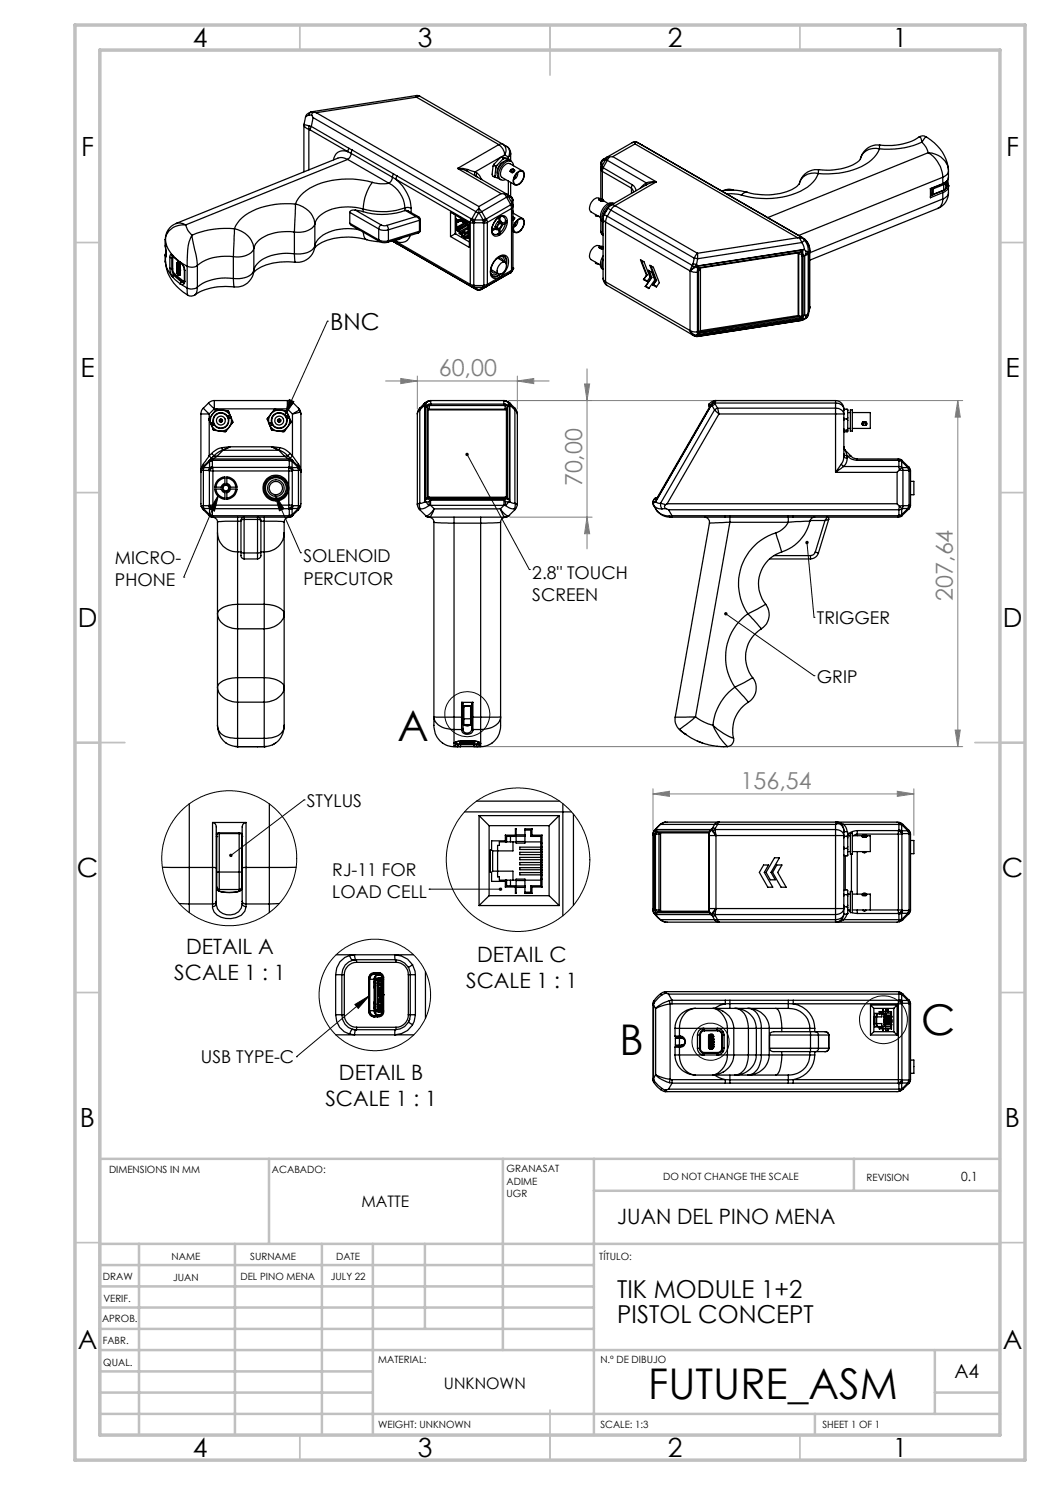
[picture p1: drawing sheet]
<svg xmlns="http://www.w3.org/2000/svg" width="210mm" height="297mm" viewBox="0 0 210 297" stroke-linecap="round" stroke-linejoin="round" font-family="sans-serif">
<defs><g id="words">
<g font-size="8.5">
<text x="79.5" y="148.2">A</text>
<text x="184.2" y="206.9">C</text>
<text x="123.9" y="211">B</text>
<text x="129.7" y="279.7">FUTURE_ASM</text>
</g>
<g font-size="5.3">
<text x="38.5" y="9.5">4</text>
<text x="83.5" y="9.5">3</text>
<text x="133.6" y="9.5">2</text>
<text x="178.6" y="9.5">1</text>
<text x="16.2" y="31.2">F</text>
<text x="201.2" y="31.2">F</text>
<text x="16.1" y="75.5">E</text>
<text x="201.1" y="75.5">E</text>
<text x="15.5" y="125.5">D</text>
<text x="200.5" y="125.5">D</text>
<text x="15.4" y="175.5">C</text>
<text x="200.4" y="175.5">C</text>
<text x="16" y="225.5">B</text>
<text x="201" y="225.5">B</text>
<text x="15.5" y="269.7">A</text>
<text x="200.5" y="269.7">A</text>
<text x="38.5" y="291.5">4</text>
<text x="83.5" y="291.5">3</text>
<text x="133.6" y="291.5">2</text>
<text x="178.6" y="291.5">1</text>
</g>
<g font-size="4.9">
<text x="123.5" y="259.7">TIK MODULE 1+2</text>
<text x="123.5" y="264.6">PISTOL CONCEPT</text>
</g>
<text font-size="4.7" x="66" y="66">BNC</text>
<g font-size="4.7" fill="#808080">
<text x="87.7" y="75.2">60,00</text>
<text x="116.4" y="97.3" transform="rotate(-90 116.4 97.3)">70,00</text>
<text x="190.6" y="120.2" transform="rotate(-90 190.6 120.2)">207,64</text>
<text x="148.1" y="157.7">156,54</text>
</g>
<g font-size="4.2">
<text x="37.2" y="190.8">DETAIL A</text>
<text x="34.9" y="196.1">SCALE 1 : 1</text>
<text x="93.2" y="197.7">SCALE 1 : 1</text>
<text x="95.4" y="192.5">DETAIL C</text>
<text x="65.1" y="221.3">SCALE 1 : 1</text>
<text x="67.8" y="216">DETAIL B</text>
<text x="123.5" y="244.9">JUAN DEL PINO MENA</text>
</g>
<text font-size="3.9" x="190.9" y="275.5">A4</text>
<g font-size="3.5">
<text x="23" y="112.7">MICRO-</text>
<text x="60.7" y="112.4">SOLENOID</text>
<text x="23" y="117.3">PHONE</text>
<text x="60.7" y="116.9">PERCUTOR</text>
<text x="106.5" y="115.8">2.8&quot; TOUCH</text>
<text x="106.5" y="120.3">SCREEN</text>
<text x="163.4" y="124.8">TRIGGER</text>
<text x="163.4" y="136.5">GRIP</text>
<text x="61.4" y="161.3">STYLUS</text>
<text x="66.5" y="175.1">RJ-11 FOR</text>
<text x="66.5" y="179.6">LOAD CELL</text>
<text x="40.2" y="212.7">USB TYPE-C</text>
</g>
<g font-size="3.2">
<text x="72.3" y="241.4">MATTE</text>
<text x="88.8" y="277.9">UNKNOWN</text>
</g>
<text font-size="2.5" x="192.2" y="236.1">0.1</text>
<g font-size="2">
<text x="21.8" y="234.6">DIMENSIONS IN MM</text>
<text x="54.4" y="234.6">ACABADO:</text>
<text x="101.3" y="234.5">GRANASAT</text>
<text x="101.3" y="237">ADIME</text>
<text x="101.3" y="239.5">UGR</text>
<text x="132.6" y="236">DO NOT CHANGE THE SCALE</text>
<text x="173.3" y="236.2">REVISION</text>
<text x="34.3" y="252">NAME</text>
<text x="50" y="251.9">SURNAME</text>
<text x="67.2" y="251.9">DATE</text>
<text x="119.9" y="251.9">TÍTULO:</text>
<text x="20.6" y="256.1">DRAW</text>
<text x="34.6" y="256.1">JUAN</text>
<text x="48.1" y="255.9">DEL PINO MENA</text>
<text x="66.1" y="255.9">JULY 22</text>
<text x="20.7" y="260.3">VERIF.</text>
<text x="20.4" y="264.4">APROB.</text>
<text x="20.5" y="268.8">FABR.</text>
<text x="20.7" y="273.1">QUAL.</text>
<text x="75.6" y="272.5">MATERIAL:</text>
<text x="120.1" y="272.5">N.º DE DIBUJO</text>
<text x="75.6" y="285.5">WEIGHT: UNKNOWN</text>
<text x="120.1" y="285.6">SCALE: 1:3</text>
<text x="164.5" y="285.6">SHEET 1 OF 1</text>
</g>
</g></defs>
<g fill="none" stroke="#000" stroke-width=".2">
<path d="M57.9 79.9l.9 .4-1.9 2.8zM65.5 64.2h.1M65.5 64.2l-8.6 18.9M43.7 99l-.8 3.2-.9-.4zM43.7 99l-6.9 16.4M55 99l1.8 2.7-.9 .5zM55 99l5.1 11.6M93.4 90.9l12.5 23M36.8 115.4h.1M60.1 110.6h.1M105.9 113.9h.1M161.4 108.5l1.4 15"/>
<path d="M145.2 122.8l17.6 12.3M162.8 135.1h.1M162.8 123.5h.1M60.8 160h.1M60.8 160l-14.6 11.1M85.8 177.8h.1M85.8 177.8h14.3M73.8 199.2l-14.5 12.1M59.3 211.3h.1M71 200.9l2.8-1.7-2.2 2.5z"/>
<circle cx="93.5" cy="142.8" r="4.5"/>
<circle cx="142.1" cy="208.3" r="3.7"/>
<circle cx="176.7" cy="203.9" r="4.8"/>
</g>
<g fill="none" stroke="#808080" stroke-width=".2">
<path d="M77.1 76.2h32.7M80.2 75.7l3.3 .5-3.3 .5zM83.5 75.2v6.6M103.5 76.2l3.3-.5v1zM103.5 75.2v6.6M116.9 76.8h1l-.5 3.3zM117.4 73.8v36M101.8 80.1h90.7M191.6 80.1l.5 3.3h-1.1zM191.6 80.1v69.2M102 103.4h16.4M117.4 103.4l.5 3.3h-1z"/>
<path d="M95.8 149.3h96.7M130.6 158.8l3.3-.5v1zM130.6 157.8v8.3M130.6 158.8h52.2M179.5 158.3l3.3 .5-3.3 .5zM182.8 157.8v9.3M191 146h1.1l-.5 3.3z"/>
</g>
<g fill="none" stroke="#c0c0c0" stroke-width=".35">
<path d="M60 5v5M110 5v10M160 5v5M15 48.5h5M200 48.5h5M15 98.5h5M200 98.5h5M15 148.5h10M195 148.5h10M15 198.5h5M200 198.5h5M15 248.5h5"/>
<path d="M200 248.5h5M60 287v5M110 282v10M160 287v5"/>
</g>
<g fill="none" stroke="#c0c0c0" stroke-width=".5">
<path d="M53.8 231.8v17M100.6 231.8v38.2M118.8 231.8v55.2M118.8 238.2h81.2M170.8 231.8v6.4M200 231.8h-180v55.2M20 248.8h180M20 257.3h98.8M20 253h98.8M27.8 248.8v38.2M47 248.8v38.2M64.4 248.8v38.2"/>
<path d="M74.6 248.8v38.2M85 248.8v17M20 265.8h98.8M20 261.5h98.8M20 278.5h54.6M20 274.3h54.6M20 270h180M187 278.5h13M187 270v12.8M20 282.8h180M163 282.8v4.2"/>
</g>
<path d="M15 5h190v287h-190zM20 10h180v277h-180z" fill="none" stroke="#c0c0c0" stroke-width=".7"/>
<g fill="#000">
<path d="M57.9 79.9l.9 .4-1.9 2.8z"/>
<path d="M144.9 122.6a.34 .34 0 0 0 .1 .5 .34 .34 0 0 0 .5-.3 .34 .34 0 0 0-.5-.4l-.1 .2 .3 .2zM161.1 108.3a.33 .33 0 0 0 .2 .5 .33 .33 0 0 0 .5-.3 .33 .33 0 0 0-.4-.3v.3v-.3zM55 99l1.8 2.7-.9 .5zM43.7 99l-.8 3.2-.9-.4zM93.2 90.6a.35 .35 0 0 0 0 .6 .35 .35 0 0 0 .5-.2 .35 .35 0 0 0-.5-.4l.2 .3zM45.9 170.8v.5l.3-.2-.3 .2a.34 .34 0 0 0 .5 0 .34 .34 0 0 0 0-.5 .34 .34 0 0 0-.5 0zM71 200.9l2.8-1.7-2.2 2.5zM99.9 177.6a.34 .34 0 0 0 .1 .6 .34 .34 0 0 0 .4-.4h-.3h.3a.33 .33 0 0 0-.2-.3 .33 .33 0 0 0-.3 .1z"/>
</g>
<g fill="#808080">
<path d="M130.6 158.8l3.3-.5v1zM179.5 158.3l3.3 .5-3.3 .5z"/>
<path d="M117.4 103.4l.5 3.3h-1zM116.9 76.8h1l-.5 3.3z"/>
<path d="M191 146h1.1l-.5 3.3zM191.6 80.1l.5 3.3h-1.1z"/>
<path d="M80.2 75.7l3.3 .5-3.3 .5zM103.5 76.2l3.3-.5v1z"/>
</g>
<g fill="none" stroke="#000" stroke-width=".25">
<path d="M83.2 19.1l.7 .1M83.3 19.4v-.3l-20.8 3.2M83.3 19.4l-20 3.1M83.3 19.4l16.5 9.5M83.9 19.2h-.3l-.3 .2M83.9 19.2l16.7 9.7M60.8 25l.3 .5 .7 .4M60.8 25v9.4M60.8 24.8l1 .4M60.8 24.8v.2M61.1 23.4l-.3 1.4M61.8 25.9l.3 .1"/>
<path d="M61.8 25.9v8.1M61.8 23l.6 .1M61.8 23l-.7 .4M61.8 25.2l.5 .1M61.8 25.2v.7M62.1 26l7.5 4.3M62.2 22.4l-.9 .5-.2 .5M62.2 22.4l-.4 .6M62.3 25.3l-.2 .7M62.3 25.3l7.5 4.4M62.4 23.1l.2 .4M62.5 22.3l-.3 .1"/>
<path d="M62.5 22.3l.4 .2M62.6 23.5l-.3 1.8M62.6 23.5l32.6 18.8M62.9 22.5l-.4 .1-.1 .5M62.9 22.5h.4M63.3 22.5l32.5 18.8M69.5 31.9a2.25 2.25 0 0 0-1.9-.3l-32.4 13.1M69.5 31.9l-32.4 13.1M69.5 31.9l8.3 4.8M69.6 30.3a1.98 1.98 0 0 0-2.9 1.7M69.6 30.3l.6 .4M69.8 29.7l-.2 .6"/>
<path d="M69.8 29.7l.6 .3M70.2 30.7a1.62 1.62 0 0 1-.7 1.2M70.2 30.7l8.3 4.8M70.4 30l-.2 .7M70.4 30l8.3 4.8M74.5 36.5a16.5 16.5 0 0 0-13.2 1.6 5.8 5.8 0 0 0-2.2 2.7M74.5 36.5a7.1 7.1 0 0 0 3.3 .2M74.5 36.5a9.6 9.6 0 0 0-1.9 5.3M77.8 36.7a5.9 5.9 0 0 1 3.2 4.9M78.5 35.5a1.62 1.62 0 0 1-.7 1.2M78.5 35.5l.7 .4M78.7 34.8l-.2 .7"/>
<path d="M78.7 34.8l.7 .4M79.2 35.9a8.2 8.2 0 0 1 3 5.8M79.2 35.9l14.9 8.6M79.4 35.2l-.2 .7M79.4 35.2l14.9 8.6M91.5 33.7l1.1 .2 .9 .4M91.5 33.7h1.1l.9 .2M91.5 33.7l8.7 5M93.5 33.9l1.5 .5M93.5 33.9v.4M93.5 34.3l7.8 4.5M95 34.4a.68 .68 0 0 0 .1 .8"/>
<path d="M95 34.4l.4 .2M95.4 34.6l.6 .6 .2 .6M95.4 34.6a.59 .59 0 0 0 .1 .9M96.2 35.8h.1M98.6 33.3l-.2 1.6 .1 .3 .3 .2M98.7 33.1l-.1 .2M98.7 33.1l.4 .2M98.8 32.8l-.2 .5M98.8 35.4l.3 .1M98.8 32.8l-.1 .3M99 35.2l.1 .3M99 35.2l-.2 .2"/>
<path d="M99.1 33.3l.1 .3M99.1 35.5l.6 .2M99.2 33.6l-.2 1.6M99.4 33.1l-.2 .5M99.4 33.1l-.3 .2M99.8 28.9a2.71 2.71 0 0 1 1.1 2.1M99.8 28.9l-8.3 4.8M100.1 31.5l-5.1 2.9M100.2 38.7l.7 .1M100.2 38.7l-4.4 2.6M100.3 31.4l-1.5 1.4M100.3 31.4l.4 .2"/>
<path d="M100.3 31.4l1.8 .6M100.6 28.9a1.52 1.52 0 0 1 .3 2.1M100.6 28.9l-.5-.1-.3 .1M100.6 31.8l-1.2 1.3M100.6 28.9l.7 .4M100.7 31.6l-.1 .2M100.7 31.6l.2 .1M100.7 32.3a2.36 2.36 0 0 0-1.3 2.3M100.9 38.8l.4 .6M100.9 38.8l.7 .4M100.9 38.8h.4M100.9 31.7l-.3 .1"/>
<path d="M100.9 31.7l1.1 .3M100.9 31l.8 .4M100.9 31l-.6 .4M101.3 29.3a1.61 1.61 0 0 1 .8 1.4M101.3 38.8l.3 .4M101.3 29.3a1.52 1.52 0 0 1 .4 2.1M101.3 39.4l-5 2.9M101.3 39.4l.8 1.4M101.3 38.8l.8 .5M101.6 39.2v.1M101.6 39.2h.1M101.6 39.3l-.3 .1"/>
<path d="M101.6 39.3l.8 1.3M101.6 39.2l.8 .4M101.7 31.4v.4M101.7 36.2v2.8M102 32l.1 .2M102 32h.1M102.1 32v.2M102.1 39.3l.3 .3M102.1 39.3a.84 .84 0 0 1 .5 .8M102.1 30.7l-.1 .4-.3 .3M102.1 30.7v1.5M102.1 36.5v2.8"/>
<path d="M102.2 34a.24 .24 0 0 1 .3-.2 .24 .24 0 0 1 .1 .3l-.3 .1-.1-.1zM102.2 34l-.1 .3M102.2 33.9l-.1 .4M102.3 32.3a1.38 1.38 0 0 0-2.1 .5 2.14 2.14 0 0 0-.3 3l.3 .1M102.4 39.6l.2 .5M102.4 39.6v1M102.7 33.9l.2 .1-.1 .4-.4 .2-.3-.3M102.7 33.9l.1 .2a.3 .3 0 0 1-.2 .3 .3 .3 0 0 1-.4-.1v-.2M102.7 33.2a.91 .91 0 0 0-.5-1 .91 .91 0 0 0-1.1 .3 2.67 2.67 0 0 0-1.1 3.4 1.02 1.02 0 0 0 1.1 0M103.1 35l-.2 .3M103.1 35.1l-.2 .1M103.2 34.9l-.3 .5"/>
<path d="M103.5 34.6a.78 .78 0 0 1 1.1-.2 .78 .78 0 0 1 .1 1.1 1.44 1.44 0 0 1-1.8 1.3 1.71 1.71 0 0 1 .6-2.2zM103.5 34.5a.77 .77 0 0 1 1-.3 .77 .77 0 0 1 .3 1 1.94 1.94 0 0 1-1.7 1.8 1.05 1.05 0 0 1-.3-1.5zM103.5 34.5a1.25 1.25 0 0 1-.8 1.4M104.6 34.2l-2.6-1.5a1.63 1.63 0 0 0-1.8 1.7 1.02 1.02 0 0 0 .2 1.1l2.6 1.5M120 39.9l-.2 .1M120.1 39.8l-.3-.2a1.76 1.76 0 0 0-1.9 2l.1 .6 .2 .2 1.9 1.1M120.1 39.9l-.3 .1 .4 .2h.5M120.1 39.8l-.1 .2 .4 .2h.1l.1-.3M120.1 39.7l.5 .2h-.4zM120.2 32.7v7M120.4 33.3l.3 .1M120.4 33.3l-.2 .4 .5-.3"/>
<path d="M120.4 32.3l-.2 .4M120.4 32.3v1M120.5 34.3l5.8 3.3M120.5 34.3v5.5M120.7 33.6l-.2 .7M120.7 33.6l-.5 .3 .3 .4M120.7 31.9l-.3 .4M120.7 31.9l-.4 .3-.1 .5M120.7 33.4v.2M120.7 33.6l5.8 3.4M121.1 31.9l.4 .2M121.1 31.9l-.7 1.4"/>
<path d="M121.1 31.8l-.7 .5M121.2 31.8l-.1 .1M121.2 31.8h-.1M121.5 31.4l-.4 .4M121.5 31.4h.4M121.5 32.1l7.8 4.5M121.5 32.1l-.8 1.3M121.5 31.4l-.8 .5M121.9 31.4l-.4 .7M121.9 31.4l-.7 .4M122.6 31.3l-.7 .1M122.6 31.3l8.7 5.1"/>
<path d="M126.3 37.6l.4 .8M126.3 37.6v1.1M126.4 28.5l-4.9 2.9M126.5 37l-.2 .6M126.5 37a1.65 1.65 0 0 1 .7 1.1M127 28.4l.6 .1M127 28.4l-.6 .1M127 28.4v.4M127 28.8l32.5 18.8M127 28.8l-4.4 2.5M127 28.4h.1M127.6 28.5l32.6 18.8"/>
<path d="M127.6 28.5l.9 .6M129.3 36.6v.4M129.3 36.6l-1.2 1M129.3 37l-7.1 4.1M131.3 36.4l-1.1 .2-.9 .4M131.3 36.4h-1.1l-.9 .2M131.3 36.4l-8.3 4.7M143.4 37.7l.7 .4M144.3 38.2l1.3-.2 1.7 .1 2.1 .3M145.2 38l.8-.2 .7 .2M145.2 38h1.1M145.2 38l-.7 .2"/>
<path d="M145.3 38.8l.9-.1 2.1 .3M149.4 38.4a1.32 1.32 0 0 0-1.1 .6M159.9 36.7a6.4 6.4 0 0 1-4.6 2.1 13.8 13.8 0 0 1-5.9-.4M163.7 34.7a7.5 7.5 0 0 1-5.4 4.2 17.4 17.4 0 0 1-10 .1M163.7 34a3.4 3.4 0 0 0-3.8 2.8 2.96 2.96 0 0 1 3.8-2.1M163.7 34v.7M172.1 31.8a6.4 6.4 0 0 1-4.6 2.1l-1.4 .1-2.4-.1M175.9 29.8l.1-.8a3.5 3.5 0 0 0-3.9 2.8M175.9 29.8a7.6 7.6 0 0 1-5.3 4.2l-2.8 .6-2.1 .2-2-.1M175.9 29.8a3 3 0 0 0-3.8 2M183.7 27.5l.3-.1 .2 .2 .2 .8M184.4 28.4a16.1 16.1 0 0 1-8.5 1.4"/>
<path d="M184.4 28.4a3.9 3.9 0 0 1 1.2 2.1M185.2 27.4a8.7 8.7 0 0 1 4.5 6.5M185.2 27.4a2.27 2.27 0 0 0-2.4 .6 12.5 12.5 0 0 1-6.8 1M185.2 27.4l-.8 1M185.6 30.5a4 4 0 0 1 4.1 3.7M185.6 30.5a6.1 6.1 0 0 1 3 5M185.6 30.5l-32.1 13M186.1 37.7v1.8M186.1 39.1v.4M186.2 38.7l.3 .2M186.2 37.7l-.1 1.4M186.5 38.9h.1"/>
<path d="M186.5 37.6v.2M186.5 37.6h.1M186.5 37.8h.1M186.5 37.8v1.1M186.5 37.6l.1 .2M186.5 38.9l-.4 .2M186.6 38.9h.1M186.6 37.8v1.1M188.4 38.2l.2 .3M188.5 36.8l-2.4 1v-.1M188.6 39.8a1.98 1.98 0 0 1-1.1 1.9M188.6 36.7l-.1 .1"/>
<path d="M188.6 35.5v1.2M188.6 38.5v1.3M188.6 36.7l-2.5 1M188.6 38.5l-2.5 1M188.6 35.5l-28.9 11.6M188.6 39.8l-26.6 10.7M188.7 36.7v.2M188.7 38.1l-2.1 .8M188.7 38v.1M188.7 36.9l.5-.4v1.1M188.7 36.9l-2.1 .9M188.7 36.9v1.1"/>
<path d="M188.7 38l-2.1 .9M189.2 37.6l-.2 .3-.3 .2M189.2 37.6l-.5 .4M189.4 36.9v.1M189.4 36.2v.7M189.4 37l-.2 .7M189.4 37l.3 .2M189.4 36.9l.3 .1M189.4 36.9l-.2 .1M189.5 36l.2 1M189.7 35.5a1.72 1.72 0 0 1-1.2 1.3M189.7 38.5a3.3 3.3 0 0 1-2.2 3.2"/>
<path d="M189.7 37.2h.1M189.7 34.2a1.46 1.46 0 0 1-1.1 1.3M189.7 35.5a1.46 1.46 0 0 1-1.1 1.2M189.7 37.3a1.38 1.38 0 0 1-1.1 1.2M189.7 38.5a1.38 1.38 0 0 1-1.1 1.3M189.7 34.2v1.3M189.7 37v1.5M33.1 52.5a8.5 8.5 0 0 0 4.4 6.5M33.1 47.9l.1 3.4M33.1 51v1.5v-.3M33.1 47.9a5.2 5.2 0 0 0 1.4 3.2M33.1 51v-.1v1.3a5.2 5.2 0 0 0 1.4 3.2"/>
<path d="M33.1 49.2l.1 2.2-.1-.2M33.1 51v.2M33.1 49.2h.1M33.1 47.9v1.3M33.2 50.4l-.1 .6M33.2 51l-.1 .2M33.2 50.8l-.1 .2M34 53.6l.1 .9 .3 .7M34 51.5l.4 .1M34 53.6l.4 .2M34 51.5v2.1M34.4 51.6h.1"/>
<path d="M34.4 53.8h.1M34.4 53.8l.3 1.1M34.4 51.6v2.2M34.4 50.9h-.3l-.1 .6M34.4 50.9l.1 .2M34.4 55.2l.1 .2M34.5 51.1l.1 .1M34.5 51.1h.1M34.5 51.1l-.1 .5M34.5 51.1l1.6 1.5M34.5 51.1l1.5 1.3M34.5 53.8l.2 .6 .3 .5"/>
<path d="M34.5 55.4l1.5 1.4M34.5 51.6v2.2M34.6 51.3l-.1 .3M34.7 54.9l-.3 .3M34.7 54.9l.2 .2M34.7 54.9l.1 .2M34.8 55.1l-.3 .3M34.8 55.1l1.5 1.3M34.8 55.1h.1M34.9 55.1l1.5 1.2M35 54.9l-.1 .2M35 54.9l1.5 1.2"/>
<path d="M35.2 44.7a3.3 3.3 0 0 0-2.1 3.2M35.2 44.7a2.2 2.2 0 0 1 1.9 .3M35.4 54.4l.2 .5M35.4 52.7l.2-.1-.2 .1M35.4 54.4h.1M35.4 52.7v1.7M35.4 52.7h.1M35.5 52.5l.1-.1 .3 .2 .2 .3v2.1h-.2M35.6 52.6l-.1-.1-.2 .1v1.9l.3 .4M35.6 52.6l.1 .1M35.6 54.9l.1 .1M35.6 54.9h.1"/>
<path d="M35.7 52.9h.1M35.7 54.5h.1M35.7 54.5l.1 .1M35.7 52.4l-.2 .1M35.7 52.9v.1M35.7 52.9v1.6M35.7 52.6l-.3 .1M35.7 54.3l-.3 .1M35.7 52.6l.2 .6M35.7 52.7l.2 .5M35.7 54.6h.1M35.7 53v1.6"/>
<path d="M35.7 55h.1M35.7 52.5l-.1 .1M35.8 52.8l-.1 .1M35.8 52.9h.1M35.8 54.6h.1M35.8 52.9l-.1 .1M35.8 52.9v1.7M35.8 53.5h.1M35.8 54h.1M35.8 52.6h-.1M35.9 53.2h.1M35.9 53.8h.1"/>
<path d="M35.9 54.3h.1M35.9 54.5h.1M35.9 53.1v1.8M35.9 53.7h.1M35.9 54.1h.1M35.9 54h.1M35.9 54l-.1 .1M35.9 54.9l-.1 .1h-.1M35.9 54.9l-.1 .2-.2-.2M35.9 54.9l-.2 .1M35.9 53.4l-.1 .1M35.9 54.2h.1"/>
<path d="M35.9 54.4h.1M35.9 53.3h.1M35.9 54h-.1M35.9 54.7l-.3 .2M36 52.4l1.4 .9M36 56.8l1.4 .8M36 52.4l.8 1.1M36 52.4l.1 .2M36.1 55l-.3 .1M36.1 54h-.2M36.1 53.1l-.2 .1M36.1 54.8l-.2 .1"/>
<path d="M36.1 52.6l.7 .8M36.3 56.4l-.3 .4M36.3 56.4h.4M36.4 56.3l.2 .1h.2M36.4 56.3l-.1 .1M36.5 56.1l-.1 .2M36.5 56.1l.4 .1M36.8 53.4l.1 .5M36.8 53.4v.1M36.8 56.7l-.2 .2-.6-.1M36.8 53.5l.2 .6M36.9 56.1l-.1 .6"/>
<path d="M36.9 53.9l.1 .2M36.9 56.1l.1 .2M36.9 53.9v2.2M37 56.3l-.2 .4M37 54.1v2.2M37.1 45a3.9 3.9 0 0 0 1.3 2.1M37.1 45a3.8 3.8 0 0 0-4 2.4v.5M37.4 57.6l.1 1.4M37.4 53.3v4.3M38.4 47.1l.9 4.2 .2 1.8M38.4 47.1a7.7 7.7 0 0 0-.9 4.3l-.1 1.9M39.5 57.4a1.73 1.73 0 0 1-.4 1.5l-.8 .3-.8-.2"/>
<path d="M39.5 53.1a2.09 2.09 0 0 1-2.1 .2M39.5 57.4a2.09 2.09 0 0 1-2.1 .2M39.5 53.1v4.3M46.7 51.3a9.3 9.3 0 0 0-7.2 1.8M46.7 55.7a9.4 9.4 0 0 0-7.2 1.7M46.7 51.3v4.4M46.8 57.4a11.3 11.3 0 0 0-7.7 1.5M46.9 45.8a17.4 17.4 0 0 0-8.5 1.3M46.9 45.8l-.2 5.5M46.9 45.8a4.7 4.7 0 0 1 3.9 3.9M50.7 54.6a3.4 3.4 0 0 1-3.9 2.8l-.1-1.7M50.8 49.7a3.6 3.6 0 0 1-4.1 1.6"/>
<path d="M50.8 54a3 3 0 0 1-3 1.7h-1.1M50.8 49.7v4.3M50.8 54l-.1 .6M58.9 46.4a9 9 0 0 0-7.4 2l-.4 .4-.3 .9M58.9 50.8a9.7 9.7 0 0 0-7 1.5 2.87 2.87 0 0 0-1.1 1.7M58.9 50.8l.1 1.6M58.9 46.4v4.4M59.1 40.8a14.8 14.8 0 0 0-10.7 2.8 5.9 5.9 0 0 0-1.5 2.2M59.1 40.8l-.2 5.6M59.1 40.8a4.8 4.8 0 0 1 3.9 4M62.9 49.6a3.7 3.7 0 0 1-4.7 2.8 10.4 10.4 0 0 0-7.3 1.9l-.2 .3M63 44.8a3.7 3.7 0 0 1-4.1 1.6"/>
<path d="M63 49.1a3 3 0 0 1-3 1.7h-1.1M63 44.8v4.3M63 49.1l-.1 .5M70 44.7l.2 .3 5.7 3.3M70 42.5v2.2M70 42.5l5.7 3.3M70 44.7l5.7 3.3M71 42l1.6 .3M71 42a.86 .86 0 0 0-1 .3v.2M71 42l5.2 3M71.8 46a9.1 9.1 0 0 0-8.1 1.8l-.7 1.3M72.6 41.8a9.9 9.9 0 0 0-8.5 1.2 3.1 3.1 0 0 0-1.1 1.8"/>
<path d="M72.6 41.8v.5M72.7 46.4v.7a.96 .96 0 0 0 .6 .8M73.3 47.9a12.3 12.3 0 0 0-9.9 1.2l-.5 .6M73.3 47.9l2.7 .5M75.7 45.8a2.49 2.49 0 0 0 2 .2M75.7 48a2.49 2.49 0 0 0 2 .2M75.7 48l.2 .3M75.7 45.8v2.2M75.9 48.3l.9 .2 .8-.1M76.2 45l.6 .2 .6-.1M76.2 45l-.3 .3-.2 .5M77.4 45.1l.3 .9"/>
<path d="M77.7 48.2l-.1 .2M77.7 46v2.2M78.6 48.2l.1 .1M78.7 48.3l-.2-.1 16.7 9.7M78.9 48.1l.3 .2M79.2 48.3l.2 .5-.7-.5M79.2 48.3l14.9 8.6M80.3 47.6l-.7 .3-1.4 .3M81 41.6a13.5 13.5 0 0 1-8.4 .2M81 41.6l.6-.1 .6 .2M81 42.1a13.5 13.5 0 0 1-8.4 .2M81 41.6v.5"/>
<path d="M81.1 42.1l.5 .1 2.1 1.2-.5-.1M81.1 42.1h-.1M81.1 42.1l2.1 1.2M82.1 47.1a1.94 1.94 0 0 1-2.9 1.2M82.2 41.7v.8M83.2 43.3l.6 .4 .1 .4M83.2 43.3l-5.8 1.8M83.7 43.4l.4 .5M83.9 46.2l-.3 .4-6 1.8M83.9 44.1l-6.2 1.9M83.9 44.1v2.1M83.9 46.2l-6.2 2"/>
<path d="M84.1 46.1l-.1 .3-.4 .2M84.1 43.9l-.2 .2M84.1 46.1l-.2 .1M84.1 43.9v2.2M90.1 42.4l3.8 2.2M90.1 42.4v4.9M90.1 42.4l1 .5M91.1 42.9l2.8 1.7M91.1 42.9v3.8M91.1 46.7l-1 .6M91.1 46.7l2.8 1.7M91.1 43v3.7"/>
<path d="M91.2 45.5h.1M91.2 46l.7 .4M91.2 45.4l.1 .1M91.2 45.4v.1M91.2 46h.1M91.3 44.3h-.1v1.2M91.3 46l.6 .4M91.3 45.5l.2 .1M91.5 45.6v.3M91.5 44.5l-.2-.2v1.2M91.5 45.9l.2 .1M91.7 46v.1"/>
<path d="M91.7 44.2h-.2v.3M91.7 46.1l.2 .2M91.8 44.1l-.1 .1M91.9 46.4v.3M91.9 44.2l-.7-.4 .1 2.2M91.9 46.7l.5 .3M91.9 44.2h.1M91.9 43.9v.3M91.9 46.3v.4M91.9 44.2l-.2-.1v.1M91.9 46.7h.1M91.9 46.3h.1"/>
<path d="M92 44v.2M92 46.3v.3M92 44.2l-.5 .3M92 46.6l-.1 .1M92 46.6l.4 .2M92.3 44.1l-.3 .1M92.4 44.1v-.3v.3M92.4 47v.3M92.4 44.1l-.5-.2v.3M92.4 44.1h.1M92.4 47.3h.1M92.4 44.1v.1"/>
<path d="M92.4 46.9v.1M92.4 44.1l.4 .3M92.4 47l.4 .2M92.4 44.2l.4 .2M92.4 44.2l.1 .2M92.4 46.9l.4 .3M92.5 44.4h.1M92.5 44.4l.5 .3M92.5 46.5l-.1 .4M92.5 46.5l.5 .3M92.7 46.4l-.2 .1M92.7 46.4l.4 .2"/>
<path d="M92.7 46.4l.2-.1 .4 .2M92.8 44.4l.2 .3 .2-.1M92.8 44.4h.1M92.8 47.2h.1M92.8 44.4v-.3l.3 .1v.4M92.8 47.2v.4M92.8 47.6l.3 .2M92.9 44.1v.3l.2 .2M92.9 44.2h.1M92.9 44.2l.2 .2M92.9 47.6h-.1M92.9 44.6l-1.6 .9"/>
<path d="M92.9 47.6l.2 .1M92.9 47.4l.2 .2M93 46.8l-.2 .4M93 44.5l.1 .1M93.1 46.6l-.1 .2M93.1 44.6l.5 .3v2.8l-.5-.3 .5 .2M93.1 44.6h.1M93.2 47.3l-.1 .5M93.2 47.3l.4 .2M93.2 44.6l-1.7 1M93.3 46.5l-.4 .7v.4M93.3 46.5l-.2 .1"/>
<path d="M93.4 44.8l.1 .1M93.4 44.8h.1M93.4 44.8l-1.9 1.1M93.5 45l.1 .1M93.5 45l-1.8 1.1M93.5 44.9l-1.8 1.1M93.5 44.9v.1M93.6 47l-.4 .3M93.6 46.6l-.6 .4M93.6 45.7l-1.6 .9M93.6 46.2l-.4 .3M93.6 45.4l-1.6 .9"/>
<path d="M93.9 44.6v4.9l-3.8-2.2M94.1 44.5l.7 .2M94.1 56.9l.7 .1M94.1 56.9l.2 .4M94.1 44.5v12.4M94.3 43.8l.5 .9M94.3 43.8l-.2 .7M94.3 57.3l.1 .1M94.4 43.7l.5 .3M94.4 43.7l.5 .9M94.4 57.4l.5 .1M94.4 43.7l-.1 .1"/>
<path d="M94.4 57.4l.8 .5M94.8 57l-.5 .3M94.8 57l.1 .1M94.8 44.7v12.3M94.9 44v.6M94.9 57.1v.4M94.9 57.1l-.5 .3M94.9 44h1.7M94.9 44.6h1.7M94.9 57.1h1.7M94.9 44.6l-.1 .1M94.9 57.5h1.7"/>
<path d="M94.9 57.5l.8 .4M95.2 57.9l.6 .1M95.2 42.3l.5 .3M95.2 57.9h.5M95.2 42.3l-.8 1.4M95.7 57.9l.1 .1M95.7 42.6l-.8 1.4M95.8 42.5v.1M95.8 42.5l-.1 .1M95.8 41.7l.5 .6M95.8 41.7v.8M95.8 41.7l-.6 .6"/>
<path d="M95.8 41.3v.4M95.8 58h.1M95.8 57.9v.1M95.8 42.6l.8 1.4M96.3 57.9l-.5 .1M96.3 42.3l-.5 .3M96.3 57.9h-.5M96.3 42.3l.8 1.4M96.6 44v.6M96.6 57.1v.4M96.6 57.1l.5 .3M96.6 44.6l.2 .1"/>
<path d="M96.6 57.5l-.8 .4M96.8 57l.5 .3M96.8 57l-.2 .1M96.8 44.7v12.3M97.1 43.7l-.5 .3M97.1 43.7l-.5 .9M97.1 57.4l-.5 .1M97.1 43.7l.2 .1M97.1 57.4l-.8 .5M97.3 43.8l-.5 .9M97.3 43.8l.2 .7M97.3 57.3l-.2 .1"/>
<path d="M97.5 44.5l-.7 .2M97.5 56.9l-.7 .1M97.5 56.9l-.2 .4M97.5 44.5v12.4M98.2 54.7a.98 .98 0 0 0 1.4 0M98.2 53.9l1.5 .9M98.3 53.4a.8 .8 0 0 0 .1 .9 .8 .8 0 0 0 .8 .2M98.4 46.2a.73 .73 0 0 0 .4 .7 .73 .73 0 0 0 .8-.1M98.4 45.9l-.1 .1M99 45.3h.1M99.1 45.3h.3M99.1 45.8l.1 .1"/>
<path d="M99.2 51.9a.76 .76 0 0 1 .8-.4 .76 .76 0 0 1 .6 .7M99.2 45.9h.1M99.4 45.3l-1.1 .7M99.4 51.5a1.23 1.23 0 0 1 1.4-.5 1.23 1.23 0 0 1 .9 1.1 3.7 3.7 0 0 1-2.6 3.6 1.17 1.17 0 0 1-1-1.7l.5-1.3zM99.5 44.4h.1M99.5 46.8h.1M99.6 44.4l.2 .3M99.6 46.8l.2 .3M99.6 44.4l-.4 .4-.1 .5M99.6 51.6l1.4 .9M99.7 43.5a3.3 3.3 0 0 0-1.3 2.4M99.7 44.9l.3-.2a.52 .52 0 0 1 .2 .7 .52 .52 0 0 1-.7 .2v-.4z"/>
<path d="M99.8 45.8l-.3 .2-.3-.1M99.8 43.4a3.7 3.7 0 0 0-1.5 2.6M99.8 44.7l-.4 .6M99.8 45.8l-.4-.2-1.1 .6a.93 .93 0 0 0 .5 .9 .93 .93 0 0 0 1 0M99.8 43.4l-.1 .2M99.8 43.4v1.3M99.8 45.8v1.3M99.9 54.9h-.1a1.31 1.31 0 0 1-1.4 .3M100 43.4a.72 .72 0 0 1 .8 0 .72 .72 0 0 1 .3 .7M100 44.2l.2 .1M100.1 44.2l.1 .1M100.2 52.7a.69 .69 0 0 1 .9-.1 .69 .69 0 0 1 .1 .9l-.5 1a.69 .69 0 0 1-.9 .3 .69 .69 0 0 1-.4-.9z"/>
<path d="M100.2 51.2a1.01 1.01 0 0 1 .7 1.2M100.2 44.3l.2 .4M100.4 45.1l1.1-.7a3.5 3.5 0 0 1-1.5 2.6v-1.4zM100.4 45l-.4 .7M100.4 44.6v.2M100.8 51.2l.4 .7v.8M101.1 44.1h.1M101.1 44.1h.4M101.1 44.7a3.1 3.1 0 0 1-1.1 1.8M101.3 52.9a1.22 1.22 0 0 0-.7-1.8 3.2 3.2 0 0 0-2.3 4 1.13 1.13 0 0 0 1.8-.2l.1-.1M101.5 44.1a.93 .93 0 0 0-.5-.9 .93 .93 0 0 0-1 .1v1.3l.4 .2M101.5 44.1l-1.1 .7"/>
<path d="M102.1 41l.2 .7M102.1 41a.37 .37 0 0 1 .5 .2 .37 .37 0 0 1-.3 .5M102.1 54.5h.1M102.1 40.8v.2M102.1 41l-4.8 2.8M102.1 54.5l-5.8 3.4M102.1 54.5l-.8 .5M102.3 54.1l-.2 .4M102.3 41.7l-4.8 2.8M102.3 54.1l-4.8 2.8M102.3 41.7v12.4M102.4 40.6l-.3 .2"/>
<path d="M102.4 40.6l.2 .5-.5-.3M102.6 43.3l.1 .2-.1 .2M102.6 42.2l.1 .5M102.6 53.7l-.3 .4M102.6 53.7l-.1 .4-.4 .4M102.6 53.7h.1M102.6 42.6l2 1.1M102.6 46.3l.4 .2M102.6 40.1v13.6M102.7 43.4l.2 .3-.3 .3M102.7 43.4l.1 .3-.2 .2M103.1 44.6l-.2 .2"/>
<path d="M103.2 44.4l-.3 .5M103.2 44.3l.3-.3a.77 .77 0 0 1 1-.3 .77 .77 0 0 1 .3 1 1.94 1.94 0 0 1-1.7 1.8 1.05 1.05 0 0 1-.3-1.5zM103.2 44.3l.3-.2a.78 .78 0 0 1 1.1-.2 .78 .78 0 0 1 .1 1.1 1.44 1.44 0 0 1-1.8 1.4l-.2-.4v-.7zM103.5 44.1a1.25 1.25 0 0 1-.8 1.3M119.1 52.5a.35 .35 0 0 0 .5 .3M119.1 42.9a.32 .32 0 0 0 .2 .3 .32 .32 0 0 0 .3 0M119.6 52.7v.1M119.8 49.5l.3-.1-.3 .1 .4 .3h.4M120.1 49.3l-.3-.1a1.76 1.76 0 0 0-1.9 1.9l.1 .6 .2 .2 1.9 1.1M120.1 49.3l-.1 .3 .4 .1h.1l.1-.3M120.1 49.2l.5 .3-.4-.1zM120.2 46.3l.3 .4"/>
<path d="M120.2 46.3l.1 .5 .3 .3-.1-.4M120.2 43.9v2.4M120.5 46.7l.1 .1M120.5 44.3v2.4M120.6 49.6v.1M120.6 40.1l1 .6M120.6 40.1l.1 .1M120.6 55.7a1.74 1.74 0 0 0 .9 1.4M120.6 51.9l-.2 .9v.7l.2 .4M120.6 51.2l-.1 .2a1.76 1.76 0 0 0 .1 2.5M120.6 43.7l.5 .7M120.6 55.7l.2 .4 .3 .3"/>
<path d="M120.6 43.7v12M120.6 43.2v.2M120.7 43.1h.1M120.7 43.1l-.1 .1M120.7 40.2h.1M120.8 42.8l-.2 .4M120.8 42.8l-.1 .3M120.9 42.9l-.3 .8M120.9 42.9l.6 .3M121.1 56.4l.1 .5 .3 .2M121.1 44.4l16.9 9.8M121.1 44.4v12"/>
<path d="M121.1 56.4l16.9 9.7M121.5 43.2l-.4 1.2M121.5 43.2l17 9.9M121.5 57.1l17 9.9M121.6 41.7l.6 .3M121.6 41.7l-.7 1.2M121.7 41.4l-.6 .7-.3 .7M121.8 41.3l-1 1.5M122.1 41.1l.1-.1-.4 .3M122.1 41.1l-.3 .2M122.1 41.1h.1M122.2 41.1l-.6 .6"/>
<path d="M122.2 41.1l.4-.1 .4 .1M122.2 42l-.7 1.2M122.2 42l16.7 9.6M122.3 41h-.2M122.7 40.7a2.68 2.68 0 0 0-2.3 3l.2 .6M122.7 40.7l-.1-.1a2.03 2.03 0 0 0-2.3 1.7l-.2 .8a1.03 1.03 0 0 0 .5 1.3M123 41.1l-.8 .9M123 41.1l16.5 9.6M128.3 52.1l1.1 2.9M128.8 55.8l.7 .4M128.8 55.8l-.1 .1M129.2 57.3l.6 .3"/>
<path d="M129.2 57.3h-.2M129.3 55.1l-1.2-3.1 .7 .3 1.2 3.2-.6 .8-.7-.4M129.3 55.1l-.6 .8M129.4 55l-.6 .8M129.4 55l-.1 .1M129.8 54.1l.6 1.4M130.2 53.2l1.1 2.9M130.2 55.6l-.6-1.6 .8 .5 .6 1.5-1.2 1.7-.8-.4M130.2 55.6l-1.2 1.7M130.4 55.5l-1.2 1.8M130.4 55.5l-.2 .1M130.7 56.9l.6 .4"/>
<path d="M130.7 56.9l-.1 .1M131.2 56.1l-1.2-3 .7 .3 1.2 3.1-.6 .9-.7-.4M131.2 56.1l-.6 .9M131.3 56.1l-.6 .8M131.3 56.1h-.1M138 54.2l.7 .2h.8M138 54.2v11.9M138.5 53.1l-.5 1.1M138.5 53.1l.3 .3M138.6 52.8l.7 .1M138.6 52.8l-.1 .3M138.8 53.4l-.8 .8"/>
<path d="M138.9 51.6l.6 .1M138.9 51.6l-.3 1.2M139.3 53.3l-1.3 .9M139.3 53.3l.2 .8M139.3 52.9l-.5 .5M139.3 53.3h.1M139.3 52.9l.2 .3M139.4 53.2l-.1 .1M139.4 53.2h.1M139.4 53.3l.1 .1M139.4 53.2v.1M139.5 53.2h.1"/>
<path d="M139.5 53.2v.2M139.5 50.7v1M139.5 54.1v.3M139.5 53.2h-.1M139.5 50.7l-.6 .9M139.5 54.4v12M139.5 53.4l.2 .1M139.5 51.7l-.2 1.2M139.7 53.5v.6M139.7 53.5h.1M139.7 54.4h-.2M139.7 54.4v11.9"/>
<path d="M139.7 54.1h-.2M139.7 54.1v.3M140.1 53.6v.2M140.1 53.8v12.3M140.1 53.8l-.4 .3M152.3 42.8l8.2 4.8M159.5 47.6h.4M159.5 47.6l-20 3.1M159.6 50.6v12.5M159.7 50.5v.2M159.7 50.7l.6 .2M159.7 50.7v12.4"/>
<path d="M159.9 47.6l.5 .9M160.2 50.4l-20.4 3.1M160.2 50.4l-.3 .1-20.1 3M160.2 47.3l.3 .3M160.2 47.3l.1 .2M160.3 50.3v.6M160.3 50.3l-.1 .1M160.3 47.5l.6 .6M160.3 47.5v.1h-.4M160.3 50.9l.1 .2M160.4 48.5l.4 .9 .1 .5M160.4 51.1l.2 .1"/>
<path d="M160.4 48.5l-20.9 3.2M160.4 51.1v12M160.5 47.6l.4 .2M160.5 50l.1 .9M160.5 50l-.2 .3M160.5 50l-21 3.2M160.6 50.9v.3M160.6 50.9h-.3M160.6 51.2v11.9M160.9 49.9l.2 .3M160.9 49.9l-21.4 3.3M160.9 47.8a2.83 2.83 0 0 1 1 3"/>
<path d="M160.9 48.1l-.5 .4M160.9 48.1a3 3 0 0 1 .7 2.3M160.9 47.8a2.95 2.95 0 0 1 1 3M160.9 51.1h.1M160.9 51.1l-.3 .1M160.9 51.1v12M161.1 50.2v.6M161.1 50.2l.5 .2M161.1 50.8l-.1 .3M161.6 50.4v.3M161.6 50.4l-.5 .4M161.6 50.7l-.6 .4"/>
<path d="M161.6 50.7l.3 .1M161.6 50.7v12M161.9 50.8v10.8M162 50.1v11.5M187.5 41.7l-25.5 10.3M138 66.1l.7 .3h.8M138 66.1a1.52 1.52 0 0 0 1.5 1M138 66.1l.8 .9M138 66.1l.5 .9M138.5 67h.3M138.5 67h.1M138.6 67l.7 .1"/>
<path d="M138.6 67l.3 .2M138.8 67l.5 .1M138.9 67.2l.6 .1M139.3 67.1l.2 .2M139.3 67.1h.2M139.5 67.1h.1M139.5 66.4v.2M139.5 66.6l-.2 .5M139.5 67.1h-.2M139.7 66.8l-.4 .3M139.7 66.3l-.2 .1M139.7 66.3v.2"/>
<path d="M139.7 66.5l-.2 .1M139.7 66.5v.3M139.8 66.7l-.1 .1M139.9 66.4l-.1 .3M140.1 66.3h.1M140.1 66.3l-.2 .1M140.1 66.1v.2M140.1 66.1l-.4 .4M159.6 63.1l-19.5 3M159.6 63.1l.1 .1M159.7 63.2l.2 .1M159.7 63.1v.1"/>
<path d="M159.7 63.1l.6 .2M159.9 63.3l-20 3.1M159.9 63.3l.3 .3M160.2 63.6l-20.4 3.1M160.2 63.6l.1 .1M160.3 63.3l.3 .1M160.3 63.3v.4M160.4 63.1l-.1 .2M160.4 63.1h.2M160.4 64.1l-20.9 3.2M160.5 64l-.2 .1h.1M160.6 63.4l-.1 .4-.2-.1"/>
<path d="M160.6 63.1v.3M160.9 63.7l-.5 .4M160.9 63.7l-21.4 3.4M160.9 63.1h.1M160.9 63.1h-.3M161 63.1l.1 .1M161.1 63.6l-.2 .1M161.1 63.2v.4M161.6 63a1.52 1.52 0 0 1-1.2 1.1M161.6 62.7l-.6 .4M161.6 62.7v.2M161.6 62.9l-.5 .3"/>
<path d="M161.6 62.9l-.1 .4-.4 .3M161.9 61.6l-.3 1.1M162 61.3l-.1 .3M162 61.6h-.1M162 61.6l-.4 1.3M40.2 82.8l.1 18.4M40.2 82.8h1.6M40.3 94l.4 .1M40.7 92.8l-.4 1-.1 .7 .1-.5M40.7 93.3l-.4 .7M40.7 93.3l.1 .1M40.7 92.8v.5"/>
<path d="M40.7 81.6l1.1 1.2M40.7 81.6a1.4 1.4 0 0 0-.5 1.2M40.7 94.1h1.1M40.7 94.1v7M40.7 93.5h.1M40.7 93.5l-.4 .5M40.8 93.5l-.1 .6M40.8 93.4l-.1 .1M40.8 93.5h1.1M41.7 80.6l1.2 1.2M41.7 80.6l-1 1M41.8 92.2l.1-.1 .6 .1"/>
<path d="M41.8 92.2l.1 .1M41.8 94.1l.1 .1M41.8 92.2l-1.1 1.1M41.8 91.2l.5 .4M41.8 91.2l-1.1 1.6M41.8 82.8v.9M41.8 84v7.2M41.9 94.2h.7M41.9 92.1l.2-.1 .5 .1M41.9 84.1l.7 1.7M41.9 94.2v6.8M41.9 92.1l-.1 .1"/>
<path d="M41.9 93.5l-.1 .6M41.9 92.3v1.2M41.9 92.3l-1.1 1.1M41.9 83.6v.5M41.9 83.6l-.2 .2 .2 .3M42.3 90.7l.5 .5M42.3 90.7l-.5 .5M42.5 93.4l-.7 .7M42.5 93.4l-.6 .1M42.5 92.2l-.6 .1M42.5 93.4l.1 .1M42.5 92.2v1.2"/>
<path d="M42.6 85.8l.4 .3M42.6 85.8l.1 .2 .3 .1M42.6 93.5v.7M42.6 93.5l-.7 .7M42.6 91.8v.3M42.6 91.8l-.7 .3M42.6 92.1h15.1M42.6 93.5h15.1M42.6 91.8h15.1M42.6 94.2v6.8M42.6 94.2h15.1M42.6 92.1l-.1 .1"/>
<path d="M42.6 84.5l-.2 .1 .1 .4h.3M42.7 91.3l.2-.1 .5 .1M42.7 91.3l-.8 .8M42.8 91.2l-.1 .1M42.9 80.1v1.7M42.9 80.1l-.5 .1-.7 .4M42.9 80.1h14.6M42.9 81.8l-1.1 1M42.9 81.8h14.6M42.9 97.8h1.6l.5 .5v1.6a2.26 2.26 0 0 1-2.1-2.1zM43 86.1l1.8 .2M43.1 82.1l-1.2 1.5"/>
<path d="M43.2 97.8a2.03 2.03 0 0 0 1.8 1.8M43.4 91.3l-.8 .5M43.4 91.3h13.6M43.5 81.9l-.4 .2M43.5 81.9l-.2-.1-.2 .3M43.5 81.9l1.9 .2M43.6 96l.6-.4 .8-.2v1.5l-.3 .1-.2 .4h-1.6l.2-.7zM44.2 97.8l.4 .6 .4 .1M44.4 89.5l-1 .4-1.1 .8M44.4 89.5l.1 .5M44.5 90l-1 .6-.7 .6M44.5 90l.1 .1"/>
<path d="M44.6 90.1l-1.2 1.2M44.6 90.1h11.2M45 96.7l-.6 .3-.2 .4M45 95.6a1.94 1.94 0 0 0-1.8 1.8M45.3 86.1l-.5 .2M45.3 86.1l-.2 .3-.3-.1M45.4 82.1l.4 .3M45.4 82.1l.2 .1 .2 .2M45.4 98.3l.5-.5h1.5a2.26 2.26 0 0 1-2 2.1zM45.4 96.7a.87 .87 0 0 1 .7 .7M45.4 95.4a2.18 2.18 0 0 1 2 2h-1.5l-.5-.5zM45.4 95.6a1.94 1.94 0 0 1 1.8 1.8"/>
<path d="M45.5 83.3l.3-.2 .2 .5-.3 .2M45.8 82.4l.7 1.8M46 89.4l-1.5 .6M46 89.4l-1.4 .7M46 89.4l-1.6 .1M46 89.4h8.4M46.1 97.8a.89 .89 0 0 1-.7 .7M46.4 84.7l-1.1 1.4M46.5 84.2l-.1 .5M46.5 84.2l.1 .3-.2 .2M47.2 97.8a2.03 2.03 0 0 1-1.8 1.8M53.5 84.1l.7 1.7"/>
<path d="M53.6 83.6l-.1 .5M53.6 83.6l-.2 .2 .1 .3M54.2 85.8l.4 .3M54.2 85.8l.2 .2 .2 .1M54.3 84.5l-.3 .1 .2 .4h.3M54.4 89.4l1.4 .7M54.4 89.4l1.5 .6M54.4 89.4l1.6 .1M54.6 86.1l1.9 .2M54.7 82.1l-1.1 1.5M55.2 81.9l-.5 .2M55.2 81.9l-.3-.1-.2 .3"/>
<path d="M55.2 81.9l1.8 .2M55.8 90.1l1.2 1.2M55.9 90l-.1 .1M55.9 90l1 .6 .6 .6M56 89.5l1 .4 1 .8M56 89.5l-.1 .5M57 86.1l-.5 .2M57 86.1l-.2 .3-.3-.1M57 91.3l.7 .5M57 91.3l.3-.1 .4 .1M57 82.1l.4 .3M57 82.1l.3 .1 .1 .2"/>
<path d="M57.2 83.3l.2-.2 .2 .5-.2 .2M57.4 82.4l.7 1.8M57.5 80.1v1.7M57.5 80.1l.6 .2 .6 .3M57.5 81.8l1 1M57.5 91.2l.2 .1M57.7 91.3l.8 .8M57.7 93.5l.8 .7M57.7 94.2h.8M57.7 93.5v.7M57.7 92.1l.4-.1 .4 .1M57.7 91.8l.8 .3"/>
<path d="M57.7 91.8v.3M57.7 94.2v6.8M57.7 92.1l.2 .1M57.9 93.4l.7 .7M57.9 93.4l.5 .1M57.9 92.2l.5 .1M57.9 92.2l.2-.1a.25 .25 0 0 1 .2-.1 .25 .25 0 0 1 .2 .2l-.1 .1M57.9 93.4l-.2 .1M57.9 92.2v1.2M58 90.7l-.5 .5M58 90.7l.5 .5M58.1 84.7l-1.1 1.4"/>
<path d="M58.1 84.2v.5M58.1 84.2l.2 .3-.2 .2M58.4 93.5l.2 .6M58.4 93.5h1.1M58.4 92.3v1.2M58.4 92.3l1.1 1.1M58.5 94.2v6.8M58.5 92.1l1.2 1.2M58.5 91.2l1.2 1.6M58.5 91.2l-.5 .4M58.5 82.8v8.4M58.6 94.1h1.1"/>
<path d="M58.6 94.1l-.1 .1M58.7 80.6l-1.2 1.2M58.7 80.6l1 1M59.5 93.5l.2 .6M59.5 93.4l.1 .1M59.5 93.5h.1M59.6 93.5l.5 .5M59.7 92.8l.3 .6 .2 1.1-.1-.5M59.7 93.3l-.2 .1M59.7 93.3l.4 .7M59.7 92.8v.5M59.7 81.6l.2 .4"/>
<path d="M59.7 81.6l.3 .6M59.7 94.1v7M59.9 82l.1 .4M59.9 82l-1.4 .8M59.9 82l.1 .2M60 82.4l-1.5 .4M60 82.4l.2 .4M60 82.2v.2M60 82.2l.2 .6M60.1 94l-.4 .1M60.2 82.8l-.1 18.4M83.5 82.8v18.1"/>
<path d="M84 82l-.4 .4-.1 .4M84 81.6v.4M84 81.6a1.4 1.4 0 0 0-.5 1.2M84 82v18.6M84.7 80.9v.3M84.7 81.2h.3M84.7 81.2l-.7 .8M84.7 80.9l-.7 .7M85 81.2h.1M85 80.6l-.3 .3M85 80.6h.1M85 81.2v19.2"/>
<path d="M85.1 81l.2 .3M85.1 81l-.1 .2M85.1 80.6l-.4 .6M85.3 99.7l-.3 .3 .8-.2M85.3 81.3l.1 .1M85.4 99.7h-.1M85.4 81.4v18.3M85.4 81.4l.2 .3v17.8M85.6 82h15.7M85.6 99.5l-.2 .2M85.8 99.8h.3M85.8 80.9l-.7 .1"/>
<path d="M85.8 80.9l.1 .2M85.9 99.6l-.6 .1M85.9 99.6l-.1 .2M85.9 99.6h.2M85.9 99.4l-.3 .1M85.9 81.1l-.6 .2M85.9 81.8l-.3 .1M85.9 81.8h15.1M85.9 81.1v.7M85.9 99.4v.2M85.9 99.4h15.1M86.1 99.6v.2"/>
<path d="M86.1 80.8l-.3 .1M86.1 80.8v.3M86.1 81.1h-.2M86.1 80.1a1.28 1.28 0 0 0-1.1 1.1M86.1 80.1v.7M86.1 80.1l-.5 .2-.5 .3M86.1 80.1l-.6 .2-.5 .3M86.1 80.1h14.7M86.1 99.8v.2M86.1 99.8h14.7M86.1 99.6h14.7M86.1 80.8h14.7"/>
<path d="M86.1 81.1h14.7M100.8 99.6v.2M100.8 99.6h.2M100.8 80.8v.3M100.8 80.8l.3 .1M100.8 81.1h.2M100.8 80.1v.7M100.8 80.1a1.28 1.28 0 0 1 1.1 .9M100.8 80.1l.5 .2 .5 .3M100.8 80.1l.6 .2 .6 .3M100.8 99.8v.2M101 99.6l.6 .1"/>
<path d="M101 99.6l.1 .2M101 99.4l.3 .1M101 81.1l.6 .2M101 81.8l.3 .1M101 81.1v.7M101 99.4v.2M101.1 99.8h-.3M101.1 99.8l.8 .2M101.1 80.9l-.1 .2M101.1 80.9l.8 .1M101.3 99.5l.2 .2M101.5 99.7h.1"/>
<path d="M101.5 81.4v18.3M101.5 81.4l-.2 .3v17.8M101.6 99.7l.3 .3M101.6 81.3l-.1 .1M101.8 81.1l-.2 .2M101.8 81.1l.1 .1M101.8 80.6l.4 .6M101.8 80.6h.2M101.8 81.1h.1M101.9 81h.1M101.9 81l-.1 .1M101.9 81.2h.1"/>
<path d="M101.9 81.1v.1M101.9 81v.1M101.9 81.1l.1 .1M101.9 81.2v18.8M102 80.6l.2 .3M102 81.2h.2M102 81.2v19.2M102.2 80.9v.3M102.2 81.2l.8 .8M102.2 80.9l.8 .7M103 82l.5 .8M103 81.6v.4"/>
<path d="M103 81.6l.3 .6 .2 .6M103 82v18.6M103.5 82.8l-.1 18.1M130.9 99.8l-.2 .3M130.9 99.8h.1M130.9 99.8l.4 .2M131.1 99.6l.2 .1M131.1 99.6l-.2 .2M131.4 99.5l-.3 .1M141.8 81.1l.2 .2M141.8 81.1l.1 .4M141.8 80.8l.1 .1"/>
<path d="M141.8 80.8v.3M141.9 80.9l-.1 .2M141.9 80.9l.3 .1M142 81.2l-10.7 18.6v.2M142.1 81.1l-.1 .1M142.1 81.1l.1 .1M142.2 81.2h.1M142.2 81.2l-11.1 19.2M142.2 81.2h.3M142.2 81.2l-10.9 18.8M142.2 81.1h.1M142.2 81.1v.1"/>
<path d="M142.2 81v.1M142.2 81h.1M142.2 81l-.1 .1M142.5 81.2l.4 .8M142.6 80.6l-.1 .6M142.6 80.6h.4M142.9 82l.9 .8M142.9 82l-10.8 18.6M143 80.6l.1 .3M143 80.6h24.1M143.1 80.9l-.6 .3M143.1 80.9l.4 .7"/>
<path d="M143.2 80.1l-.4 .2-.2 .3M143.2 80.1a1.13 1.13 0 0 0-1 .9M143.2 80.1l-.2 .5M143.2 80.1a1.61 1.61 0 0 0-1.4 .7M143.2 80.1h23.9M143.5 81.6l-.6 .4M143.5 81.6l.3 1.2M143.5 81.6h23.6M143.8 82.8l-10.4 17.9M143.8 82.8h23.3M167.1 81.6a1.52 1.52 0 0 1 1.7 1.2h-1.7M167.1 81.6v1.2"/>
<path d="M167.1 80.6a1.52 1.52 0 0 1 1.7 1.2M167.1 80.1v.5M167.1 80.1a1.69 1.69 0 0 1 1.7 1.7M167.1 80.6v1M167.1 82.8v11.7M167.1 94.5h12.3M168.3 92.8l-1.2 1.7M168.3 92.8l.4 .5M168.7 93.3l-1.6 1.2M168.7 93.3h11.1M168.8 83.6l.1 .2M168.8 91.2l-.1 .7-.4 .9"/>
<path d="M168.8 91.2a.56 .56 0 0 0 .6 .4M168.8 90.7a.57 .57 0 0 0 .6 .5M168.8 89.5l.2 .5M168.8 85.8l.1 .2M168.8 81.8v9.4M168.9 83.8l-.1 .3M168.9 81.8l-.1 .1M168.9 83.8h.5M168.9 81.8l-.1 .3M168.9 81.8h.5M168.9 86h.5M168.9 86l-.1 .1"/>
<path d="M169 90l.4 1.2M169 90l.1 .1M169 90l-.2-.6 .3 .7M169.1 90.1l1.2 1.2M169.4 81.8l.1 .3M169.4 83.8l.1 .3M169.4 86l.1 .1M169.4 91.6l-.2 1.1-.5 .6M169.4 91.2l.2 .1M169.4 91.2v.4M169.5 83.6v.5M169.5 85.8l-.1 .2"/>
<path d="M169.5 85.8v.3M169.5 86.1v.2h-.7M169.5 82.5h.6M169.5 85.7h.6M169.5 82.1v1.5M169.5 84.1v1.7M169.5 83.6l-.1 .2M169.6 91.3l.8 .6 1.1 .2M169.6 91.3l.3-.1 .4 .1M170.1 82h.4v4.2h-.4zM170.3 91.3l.4 .3 .8 .2M170.5 82.5h3.6v3.2h-3.6"/>
<path d="M171.5 91.8v.3M171.5 92.1h8.2M171.5 91.8h8.2M172.4 84.7l.2 .4M172.6 85.1l-.2-.4 .2-.4 .7 .2 .1 .3-.2 .3M172.6 85.1h.2M172.6 84.8a.29 .29 0 0 1 .3-.3 .29 .29 0 0 1 .3 .3M173 85.1h.2M173.4 84.7l-.2 .4M179.4 94.5v6.2M179.7 92.1l.3-.1 .4 .1M179.7 91.8v.3"/>
<path d="M179.7 91.8l.7 .3M179.7 92.1l.1 .1M179.8 93.3l.1 .7M179.8 93.3l.5 .1M179.8 92.2l.5 .1M179.8 92.2l.2-.1 .5 .1M179.8 92.2v1.1M179.9 94l-.5 .5M179.9 94l.7 .1M180.3 93.4l.1 .1M180.3 92.3v1.1M180.3 92.3l1.3 1.2"/>
<path d="M180.4 93.5l-.5 .5M180.4 93.5h.1M180.4 92.1l.1 .1M180.4 93.5l.2 .6M180.4 93.5h1.2M180.5 92.2l-.2 .1M180.5 92.2l1.2 1.2M180.6 94.1v7M180.6 94.1h1.1M181.6 93.5l.1 .6M181.7 93.4l-.1 .1M181.7 93.4l.1 .2-.1 .5"/>
<path d="M181.7 94.1l.1 .1M181.7 93.4l.1 .1M181.8 93.5l.1 .3-.1 .4M181.8 93.5l.3 .7M181.8 94.2h.3M181.8 94.2v6.8M182.1 96.3h.7v2.7h-.7M182.1 94.2v6.8M40.3 101.2l.4 .5M40.3 101.2l.4 .7M40.7 101.1l.1 .6M40.7 101.1l-.4 .1"/>
<path d="M40.7 101.1h1.1M40.7 101.9l1.2 1.2M40.7 101.7l.1 .1M40.8 101.7h-.1M40.8 101.8l-.1 .1M40.8 101.7h1.1M40.8 101.8l1.1 1.1M41.8 101.1l.7 .7M41.8 101.1l.1 .6M41.9 103.1h.1M41.9 101h.7M41.9 101l.7 .7"/>
<path d="M41.9 103.1l.2 .2 .5-.2M41.9 103.1l.7 .3M41.9 103.1l.5 .3a1.06 1.06 0 0 1 1.1 1.1M41.9 101l-.1 .1M41.9 101.7l.6 .1M41.9 102.9l.6 .1M41.9 102.9l-.1 .1 .3 .2 .4-.2M41.9 101.7v1.2M42.5 101.8v1.2M42.5 103l.1 .1M42.6 101v.7M42.6 103.1v.3"/>
<path d="M42.6 103.1h15.1M42.6 103.4h15.1M42.6 101h15.1M42.6 101.7h15.1M42.6 101.7l-.1 .1M43.5 106.6a3.9 3.9 0 0 0 4 3.8M43.5 104.5v2.1M43.5 106.6v16.2M47.5 103.4v.8M47.5 104.2h-2.4l-1.3 .1-.3 .2M47.5 104.2v6.2M47.5 110.4v10.5"/>
<path d="M47.5 104.2h.7M47.5 110.4h.7M48.2 110.4l.6 .2M48.2 110.4a1.1 1.1 0 0 0 .6 1.4M48.2 104.1v6.3M48.8 103.9v-.4a.45 .45 0 0 0-.6 .5v.1M48.8 103.9l-.6 .2M48.8 110.6v1.2M48.8 111.8h2.7M48.8 103.9h2.7M48.8 103.9v6.7M48.8 110.6h2.7"/>
<path d="M51.5 103.9l.7 .2M51.5 103.9v-.1a.2 .2 0 0 1 0-.2 .2 .2 0 0 1 .3-.1l.3 .2 .1 .4M51.5 110.6v1.2M51.5 103.9v6.7M52.2 110.4l-.7 .2M52.2 110.4a1.08 1.08 0 0 1-.7 1.4M52.2 104.1v6.3M52.2 104.2h.6M52.2 110.4h.6M52.8 104.2h1.4a5.7 5.7 0 0 1 2.6 .3M52.8 103.4v.8M52.8 104.2v6.2"/>
<path d="M52.8 110.4v10.5M56.8 106.6a3.9 3.9 0 0 1-4 3.8M56.8 104.5v2.1M56.8 106.6v16.2M57.7 101h.8M57.7 101v.7M57.7 103.1l.4 .2 .4-.2M57.7 103.1v.3M57.7 101.7l.2 .1M57.9 103l.4 .2 .3-.2M57.9 101.8v1.2M57.9 103l-.2 .1"/>
<path d="M58.4 101.7l-.5 .1M58.4 102.9l-.5 .1M58.4 102.9l.2 .1M58.4 101.7h1.1M58.4 101.7v1.2M58.5 103.1l-.5 .3a1.06 1.06 0 0 0-1.2 1.1M58.5 103.1l-.8 .3M58.5 101l-.8 .7M58.5 101l.1 .1M58.6 101.1l-.7 .7M58.6 101.1l-.2 .6M58.6 101.1h1.1"/>
<path d="M58.6 103l-.1 .1M59.5 101.7h.1M59.5 101.8l.2 .1M59.5 101.8l-1.1 1.1M59.6 101.7l-.1 .1M59.7 101.1l-.2 .6M59.7 101.1l.4 .1M59.7 101.9l-1.1 1.1M60.1 101.2l-.5 .5M60.1 101.2l-.4 .7M83.5 100.9l.3 .8M83.8 101.7l1.4 1.4"/>
<path d="M83.8 101.7l.3 .1M84 100.6l-.1 .5 .2 .7M84 100.6l-.5 .3M85 100.4l-1 .2M85 100.4h.3M85.2 103.1l.7 .3M85.2 103.1l.1 .1M85.3 100.4l.5 .7M85.3 103.2l.6 .2M85.8 101.1l-1.1 .6-.6 .1M85.8 103.4a1.03 1.03 0 0 1 1 1.1M85.8 103.4h15.2"/>
<path d="M85.9 100.3l-.1 .8M85.9 100.3l-.6 .1M85.9 103.4h.1M86.1 100.1v1M86.1 101.1h-.3M86.1 100.1l-.2 .2M86.1 101.1h14.7M86.1 101.1l.8 .7M86.1 100v.1M86.1 100h14.7M86.8 104.5l4 .1M86.8 104.5v38.9"/>
<path d="M86.9 101.8l-.9 .9-.7 .5M86.9 101.8l-.7 1.3-.3 .3M86.9 101.8h13.2M90.8 103.4v1.2M90.8 104.6v38.8M90.8 104.6h5.3M96.1 103.4v1.2M96.1 104.6v38.8M100.1 101.8l.8 .9 .8 .5M100.1 101.8l.4 1.1 .5 .5M100.1 104.5l-4 .1M100.1 104.5v38.9"/>
<path d="M100.8 100v.1M100.8 100.1v1M100.8 101.1h.3M100.8 100.1l.3 .2M100.8 101.1l-.7 .7M101 103.4h.1M101.1 100.3v.8M101.1 100.3l.6 .1M101.1 103.4a1.03 1.03 0 0 0-1 1.1M101.1 101.1l1.1 .6 .6 .1M101.7 100.4l-.6 .7M101.7 103.2l-.7 .2"/>
<path d="M101.7 103.1h.1M101.7 103.1v.1M101.7 103.1l-.7 .3M102 100.4h-.3M102 100.4l1 .2M103 100.6v.6l-.2 .6M103 100.6l.4 .3M103.1 101.7l-.3 .1M103.1 101.7l-1.4 1.4M103.4 100.9l-.3 .8M130.6 100.3l.2 .1M130.6 100.3l.1 .8"/>
<path d="M130.7 101.1h.1M130.7 100.1l-.1 .2 .1 .8M130.7 101.1l.4 .7M130.7 100.1l-.1 .2M130.7 101.1l.3 .2a1.82 1.82 0 0 0 1.4 .5M130.8 100.4l-.1 .7M131.1 101.8a3 3 0 0 0 2.8 1.4M131.1 100.4h-.3M131.1 100.4l.5 .2h.5M131.1 101.8l.7 .7a3.2 3.2 0 0 0 2.2 .9M132.1 100.6l1 .3M132.1 100.6l.1 .8 .2 .4"/>
<path d="M133.1 100.9l-.2 .4 .3 .4M133.2 101.7l-.8 .1M133.2 101.7l.5 .2M133.4 100.7l-.3 .2M133.4 100.7h46M133.7 101.9h46.1M133.7 101.9l.7 1.2M133.9 103.2l.1 .2M134 103.4h.4M134.4 103.1l-.5 .1M134.4 103.1v.3M134.4 103.1h45.3"/>
<path d="M134.4 103.4h45.3M140.9 103.4a1.03 1.03 0 0 1 1 1.2M141.9 104.6l-6.9 38.8M145.1 103.1v.3M146 103.1v1.4M146 104.5l-4.1 .1M146 104.5h11.7M146 104.5l-6.9 38.9M153.9 111.8h8.2M154.8 111.1h7.3M155.2 106.6l1.2 3.8M155.2 106.6a10.6 10.6 0 0 0-5.6 16.2"/>
<path d="M156.4 110.4a6.7 6.7 0 0 0-3.3 10.5M157.7 103.1v1.4M157.7 104.5a4.4 4.4 0 0 1-2.5 2.1M158.6 103.1v.3M162 104.2l-4.3 .3M162 104.2a8.3 8.3 0 0 1-5.6 6.2M162 104.1h3M162.1 111.1v.7M162.9 103.4a1.07 1.07 0 0 0-.9 .8M163.1 110.4l.6 .2M163.1 110.4a1.03 1.03 0 0 1-1 .7M163.7 110.6a1.73 1.73 0 0 1-1.6 1.2"/>
<path d="M165 104.1l-1.9 6.3M165.7 103.9l-.7 .2M165.7 103.9a.27 .27 0 0 0-.1-.4 .27 .27 0 0 0-.4 .2l-.2 .4M165.7 103.9l-2 6.7M179.4 100.7l.5 .5M179.7 103.1l.3 .2 .4-.2M179.7 103.1v.3M179.8 103l.4 .2 .3-.2M179.8 101.9v1.1M179.8 103l-.1 .1M179.9 101.2l-.1 .7M179.9 101.2l.5 .5"/>
<path d="M180.3 101.8l-.5 .1M180.3 102.9l-.5 .1M180.3 102.9l.2 .1M180.3 101.8v1.1M180.4 101.7l-.1 .1M180.4 103.1l-.7 .3M180.4 101.7h.1M180.4 101.7h1.2M180.5 103l-.1 .1M180.6 101.1l-.7 .1M180.6 101.1l-.2 .6M180.6 101.1h1.1"/>
<path d="M181.6 101.7l.1 .1M181.6 101.7l-1.3 1.2M181.7 101.1l-.1 .6M181.7 101.1l.1 .4-.1 .3M181.7 101.8l-1.2 1.2M181.8 101l.1 .5-.1 .2M181.8 101h.3M181.8 101l-.1 .1M181.8 101.7l-.1 .1M182.1 101l-.3 .7M43.5 122.8a3.7 3.7 0 0 0 4 3M43.5 122.8v14.6"/>
<path d="M43.5 137.4a3.7 3.7 0 0 0 4 3M43.5 137.4v7.7M47.5 120.9a4.6 4.6 0 0 0-3.9 1.5l-.1 .4M47.5 120.9v4.9M47.5 125.8v9.7M47.5 135.5a4.6 4.6 0 0 0-3.9 1.6l-.1 .3M47.5 135.5v4.9M47.5 120.9h5.3M47.5 125.8h5.3M47.5 135.5h5.3M52.8 120.9a4.6 4.6 0 0 1 4 1.5v.4M52.8 120.9v4.9"/>
<path d="M52.8 135.5a4.5 4.5 0 0 1 4 1.7v.2M52.8 125.8v9.7M52.8 135.5v4.9M56.8 122.8a3.4 3.4 0 0 1-3.4 2.9l-.6 .1M56.8 122.8v14.6M56.8 137.4a3.4 3.4 0 0 1-3.4 3h-.6M56.8 137.4v7.7M147 137.4a10.6 10.6 0 0 0-4.4 7.7M147 137.4l2.7 3M149.6 122.8l2.7 3M149.6 122.8a10.6 10.6 0 0 0-2.6 14.6M150.5 135.5l-3.5 1.9"/>
<path d="M150.5 135.5a3.3 3.3 0 0 1-.8 4.9M152.3 125.8a6.7 6.7 0 0 0-1.8 9.7M153.1 120.9l-3.5 1.9M153.1 120.9a3.4 3.4 0 0 1-.8 4.9M43.5 145.1a2.53 2.53 0 0 0 2.6 2.5l1.4 .1M43.5 145.1a4 4 0 0 0 4 4.2M45.2 148.6h.1M47 149.3h.5M47.5 140.4v7.3M47.5 147.7v1.6M47.5 149.3h.1M47.5 149.3h5.3"/>
<path d="M47.5 140.4h5.3M47.5 147.7h5.3M52.8 140.4v7.3M52.8 147.7v1.6M52.8 149.3h.1M53.3 149.3h-.5M55.1 148.6l-.6 .4M56.8 145.1a2.29 2.29 0 0 1-2.1 2.4l-1.9 .2M56.8 145.1a4 4 0 0 1-4 4.2M86.8 143.4v1.5a4.2 4.2 0 0 0 2.5 4.1l1.5 .3M86.8 143.4h4M86.8 143.4a2.81 2.81 0 0 0 2.8 2.4l1.2 .1"/>
<path d="M90.8 143.4v2.5M90.8 145.9v2.8M90.8 148.7v.6M90.8 149.3h.7M90.8 149.3h.1M90.8 149.3h4M90.8 143.4h1.5M90.8 145.9h1.5M90.8 148.6v.1M91.1 148.5l-.3 .1M91.1 148.5v.4M91.1 148.9l-.3 .4"/>
<path d="M91.1 148.9h.5M91.1 148.5l-.3 .2M91.3 148.6l.8 .2M91.3 148.6l-.2 .2 .5 .1M91.3 148.4v.2M91.6 148.9l-.1 .4M91.6 148.9h.5M92 148.4v.2l.4 .1M92 148.4h.1M92 148.4l2.8-.1 .1 .1M92 148.5l.4 .2M92.1 148.2l-1 .3"/>
<path d="M92.1 148.2l-.8 .1-.5 .3M92.1 148.9v.4h-.6M92.1 148.8v.1M92.1 148.2h.1M92.1 148.2h2.7M92.1 148.8h2.7M92.1 148.9h2.7M92.3 143.4v2.5M92.3 143.4l.3 .1M92.3 140.5l.3 .3v2.7M92.3 145.9v.1M92.3 146a1.18 1.18 0 0 0 1.2 .9 1.18 1.18 0 0 0 1.1-.9"/>
<path d="M92.3 140.5h2.3M92.3 140.5v2.9M92.4 148.5l-.4 .1h2.8M92.4 148.5l-.4 .1M92.4 148.3v.4M92.4 148.5h2.1M92.4 148.7h2.1M92.4 148.5h.1M92.5 148.5h.1M92.6 143.5v2.2M92.6 145.7l-.3 .2M92.6 145.9l-.3 .1"/>
<path d="M92.6 145.7v.2M92.6 145.9a.87 .87 0 0 0 .9 .7 .87 .87 0 0 0 .8-.7M92.6 141.2h.1M92.6 141.4h.1M92.6 144.8l.2 .3h.5h.7l.3-.3M92.6 143.8v.9M92.6 144.7l.2 .2M92.6 141.2h.2M92.6 144.8l.2 .2M92.6 141.2v2.6M92.6 144.7v.1M92.8 141.1l-.2 .1"/>
<path d="M92.8 143.8h-.2M92.8 143.8v1.1M92.8 145l.4 .1 .9-.1M92.8 141.1v.1M92.8 141.2v2.6M92.8 144.9v.1M92.8 141.1h1.3M92.8 144.9h1.3M92.8 143.8h1.3M92.8 141.2h1.3M93.5 148.7h.1M93.5 148.5v.2"/>
<path d="M94.1 141.1l.2 .1M94.1 143.8v1.1M94.1 143.8h.2M94.1 141.2h.2M94.1 141.1v.1M94.1 141.2v2.6M94.1 144.9v.1M94.3 141.4h.1M94.3 143.8v.9M94.3 144.7l-.2 .2M94.3 144.8l-.2 .2M94.3 141.2h.1"/>
<path d="M94.3 141.2v2.6M94.3 144.7v.1M94.3 145.7l.3 .2M94.3 143.5v2.2M94.3 145.9l.3 .1M94.3 145.7v.2M94.4 148.5h.1M94.5 148.5l.4 .1M94.5 148.3v.4M94.6 143.4v2.5M94.6 143.4l-.3 .1M94.6 140.5l-.3 .1v2.9"/>
<path d="M94.6 145.9v.1M94.6 143.4h1.5M94.6 145.9h1.5M94.6 140.5v2.9M94.8 148.2l1 .3M94.8 148.2h.4l.9 .4M94.8 149.3h.7M94.8 148.9h.5M94.8 148.8v.1M94.8 148.9v.4M94.8 148.2h.1M94.8 148.5l.1 .1"/>
<path d="M94.9 148.6l-.4 .1M94.9 148.3v.3l-.4 .1M94.9 149.3h1.2M95.3 148.9h.5M95.3 148.9l.2 .4M95.6 148.6l-.8 .2M95.6 148.6l.2 .1-.1 .2h-.4M95.6 148.4v.2M95.8 148.5v.4M95.8 148.9l.3 .4M95.8 148.5l.3 .1M95.8 148.5l.3 .2"/>
<path d="M96.1 148.6v.1M96.1 143.4v2.5M96.1 148.7v.6M96.1 145.9v2.8M96.1 149.3h-.6M96.1 149.3h.1M100.1 143.4v1.5a4.2 4.2 0 0 1-2.5 4.1l-1.5 .3M100.1 143.4h-4M100.1 143.4a2.33 2.33 0 0 1-1.7 2.1l-2.3 .4M135 143.4a2.71 2.71 0 0 0 .9 2.5M135.9 145.9a13.6 13.6 0 0 0 9.6 3.4M136.1 146l1 .9"/>
<path d="M137.1 146.9h.1M139.1 143.4l-3.2 2.5M139.1 143.4a9.6 9.6 0 0 0 3.5 1.7M139.1 143.4h-4.1M139.5 148.2l.9 .4M142.6 145.1l.1 .1a12.1 12.1 0 0 0 4 2.5M142.6 145.1a13.6 13.6 0 0 0 2.8 4.1l.1 .1M144.6 149.3h.2M146.7 147.7a1.4 1.4 0 0 1-1.2 1.6M149.7 140.4a6.6 6.6 0 0 0-3 7.3M32.5 173.5h5.4M37.9 173.5v7.3"/>
<path d="M37.9 160.8v12.7M37.9 173.5h4.6M42.5 173.5v7.3M42.5 173.5l.8 .1M42.5 164.5a.85 .85 0 0 1 .8 .9v8.2M42.5 164.5h6.7M42.5 164.5v9M43.3 173.6v6.7M43.3 166.8h.1M43.3 167.3l.1 .1M43.4 177.7v.2a3.7 3.7 0 0 0 3.1 .6l.5-.1a1.2 1.2 0 0 0 1.4-.7M43.4 167.3h.1"/>
<path d="M43.4 174.5v2.9M43.4 177.4l.1 .3 .4 .2M43.4 177.7l.1 .3 .4 .1M43.4 166.8v7.7M43.4 177.4v.3M43.9 166.6h-.4l-.1 .2M43.9 174.4l-.5 .1M43.9 174.4v3.5M43.9 166.7l-.5 .1M43.9 178.1a5.8 5.8 0 0 0 3.9 0M43.9 166.6v.1M43.9 166.6h3.9"/>
<path d="M43.9 166.7h3.9M43.9 177.9h3.9M43.9 174.4h3.9M43.9 166.7v7.7M43.9 177.9v.2M47.8 166.6h.4l.2 .2M47.8 174.4v3.5M47.8 174.4l.6 .1M47.8 166.7l.6 .1M47.8 166.6v.1M47.8 166.7v7.7M47.8 177.9v.2"/>
<path d="M48.4 167.3h.1M48.4 174.5v2.9M48.4 177.4l-.3 .4-.3 .1M48.4 177.7l-.3 .4h-.3M48.4 166.8h.1M48.4 166.8v7.7M48.4 177.4v.3M48.4 173.6v6.7M48.4 167.3v.1M49.2 173.5v7.3M49.2 173.5l-.8 .1M49.2 164.5a.92 .92 0 0 0-.8 .9v8.2"/>
<path d="M49.2 173.5h4.7M49.2 164.5v9M53.9 173.5v7.3M53.9 160.8v12.7M59.2 173.5h-5.3M92.9 162.4h19.7M95.3 160.2h16.6M95.8 163.1h16M95.8 163.1v18M95.8 163.1l2 2M97.8 179.1h12M97.8 179.1l-2 2"/>
<path d="M97.8 165.1v14M97.8 165.1h12M101.1 167v1.4M101.1 176v1.4M101.1 168.2h-2.8v1.8h-.2v4.4h.2v1.9h2.8M101.1 167h2M101.1 177.4h2M101.1 167l.2 .3M101.3 167.3v1.1M101.3 176v1.2M101.3 177.2l-.2 .2M101.3 177.2h1.9"/>
<path d="M101.3 167.3h1.9M102.1 167.3v1.1M102.1 176v1.2M102.6 168.4v1.8h-4.1v4h4.1v1.8M103.1 165.8h.1v1.2M103.1 165.8v1.2M103.1 177.4v1.3M103.1 165.8l.1 .1M103.1 167l.1 .1M103.2 167v.2M103.2 177.2v.3M103.2 168.3v.3h1.8v-.3"/>
<path d="M103.2 176.1v-.3h1.8v.3M103.2 167.2h1.8M103.2 167h1.8M103.2 177.5h1.8M103.2 177.5v1.2h-.1M103.2 167.2v1.1M103.2 176.1v1.1M103.2 177.2h1.8M103.2 168.3h1.8M103.2 176.1h1.8M103.2 168.4h-3.3v.7h-.4v6.3h.4v.6h3.3M103.2 177.3l-.1 .1"/>
<path d="M103.2 178.5l-.1 .2M105 167v.2M105 177.2v.3M105 167.2v1.1M105 176.1v1.1M105 177.5v1.2h1.4M105 168.4h3.2M105 176h3.2M105 166h1.2M105 178.4h1.2M106.2 178.4l.2 .3M106.2 166v1.3"/>
<path d="M106.2 177.2v1.2M106.2 177.2l.2 .2M106.2 177.2h2M106.2 167.3h2M106.4 165.8h-1.4v1.2M106.4 165.8v1.2M106.4 177.4v1.3M106.4 167h2M106.4 177.4h2M106.4 165.8l-.2 .2M106.4 167l-.2 .3M108.2 173h.2"/>
<path d="M108.2 177.2l.2 .2M108.2 167.3v9.9M108.2 168.6h.2M108.2 175.8h.2M108.2 173.5h.2M108.2 171h.2M108.2 171.4h.2M108.2 174h.2M108.2 169.4h.2M108.2 175h.2M108.2 172h.2M108.2 172.5h.2"/>
<path d="M108.2 169.9h.2M108.2 170.4h.2M108.4 167v10.4M108.4 167l-.2 .3M108.4 174.5h-4.4v.5h4.4M108.4 169.4h-4.4v.5h4.4M108.4 170.5h-4.4v.4h4.4M108.4 172.5h-4.4v.5h4.4M108.4 173.5h-4.4v.5h4.4M108.4 171.5h-4.4v.4h4.4M109.8 179.1l2 2M109.8 165.1v14"/>
<path d="M111.8 163.1v18M111.8 163.1l-2 2M112.6 160.7v1.7M112.6 162.4h1.7M112.6 162.4v20.8M114.7 162.8v18.2M130.6 166.8v.3M130.6 167.1h.1M130.6 166.8h.1M130.6 167.1v14.6M130.6 166.8l.1 .3M130.7 167.1h.1"/>
<path d="M130.7 167.1v14.6M130.7 167.1h.2M130.7 166.3l-.1 .5M130.8 166.2l-.2 .6M130.8 166.2l-.1 .1M130.9 167.1h.2M130.9 167.1v14.6M130.9 166.8v.3M130.9 166.8h.2M131.1 167.1v14.6M131.1 165.9l-.3 .3M131.1 166.8v.3"/>
<path d="M131.1 165.9h11.1M131.1 166.8h.7M131.3 165.9v.3M131.3 165.9l-.4 .9M131.3 165.9h10.9M131.3 166.2l-.2 .6M131.3 166.2l.1 .2M131.4 166.4l.3 .2h10.1M131.4 166.4h10.5M131.8 166.8v15.2M131.9 166.6l-.1 .2M132.1 164.8l-1.4 1.5"/>
<path d="M132.1 164.9l-1 1M132.1 164.8v.1M132.1 166.6v15.6M132.1 164.9h10.8M133.1 164.4l-1 .4M133.1 164.4l-1 .5M133.1 164.4l46.8 .1M141.8 166.8v.3M141.8 167.1h.1M141.8 167.1v14.6M141.8 167.1h1.4M141.9 166.8l-.1 .3"/>
<path d="M141.9 166.8h-.1M142.2 165.9v.1M142.2 165.9l1 1.2M142.2 165.9h.1M142.2 166l-.4 .8M142.2 166l-.3 .8M142.5 165.7l.1 .4M142.5 165.7h.6M142.5 165.7l-.3 .2M142.6 166.1l.6 1M142.9 164.9h.6M142.9 164.9l.4-.4 .5-.1-.3 .5"/>
<path d="M142.9 164.9l-.4 .8M143 165.9l.2 1.2M143 165.9l-.4 .2M143 165.9h24.1M143.1 165.7l-.1 .2M143.2 167.1h23.9M143.2 167.1v14.6M143.5 164.9l-.4 .8M143.5 164.9h23.6M152.7 173h1l-.8 1.5 1.7 2.9h-1l-1.7-2.9zM154.9 171.6h1l-1.7 2.9 .8 1.5h-.9l-.9-1.5zM155.4 173h1l-.9 1.5 1.7 2.9h-1l-1.7-2.9z"/>
<path d="M167.1 165.9a1.5 1.5 0 0 1 1.7 1.2h-1.7M167.1 165.9v1.2M167.1 164.4l.4 .1M167.1 164.4l.6 .1M167.1 164.4l.7 .1 .9 .4M167.1 164.9v1M167.1 167.1v14.6M167.5 164.5l-.4 .4M167.5 164.5l.2 .2M167.5 164.5h.2M167.7 164.7l-.6 .2M167.7 164.7l.8 .6 .3 .8"/>
<path d="M167.7 164.5v.2M167.7 164.5l.8 .7 .3 .9M168.3 164.9h.4M168.7 164.9l.5 .6 .2 .8M168.7 164.9h11.1M168.8 169.4l.1 .3M168.8 171l.1 .2M168.8 171.1l.1 .1M168.8 178.1l.1-.1h.5l.1 .1v.7M168.8 166.1l.1 .2M168.8 166.1v16.6M168.8 167.1l.1 .1"/>
<path d="M168.8 178.8l.1 .1M168.9 169.7h.5M168.9 167.2l-.1 .4M168.9 167.2h.5M168.9 169.7l-.1 .2M168.9 171.2h.5M168.9 178.9l-.1 .3M168.9 178.9h.5M169.1 171.2v6.8M169.4 167.2l.1 .4M169.4 166.3l-.6 .1M169.4 166.3l.1 .1v.7"/>
<path d="M169.4 169.7l.1 .2M169.4 178.9l.1 .3M169.5 169.4v.5M169.5 167.1l-.1 .1M169.5 167.1v.5M169.5 171l-.1 .2M169.5 178.8l-.1 .1M169.5 178.8v.4M169.5 167.6v1.8M169.5 169.9v1.1M169.5 179.2v1.8M169.5 167.1h.6"/>
<path d="M169.5 170.3h.6M169.5 178.8h.6M169.5 169.4l-.1 .3M169.6 166.9l.3 .2M169.6 166.9h-.1M170.1 166.6h.4v4.2h-.4zM170.1 178.3h.4v4.2h-.4zM170.3 170.8v7.5M170.5 167.1h2.1M170.5 178.8h2.1M171.5 166.1l-1.1 .2-.8 .6M171.5 166.1v.7"/>
<path d="M171.5 166.8l-.9 .3M171.5 166.1h8.2M171.5 166.8h8.2M171.5 166.8v.3M171.5 170.3v8.5M172.6 167.2l-.2 .1 .2 .2h.6l.2-.3h-.2M172.6 167.2l-.2 .1M172.6 178.9l-.2 .1 .2 .1h.6l.2-.1-.2-.1M172.6 178.9l-.2 .1M172.6 167.2h.1M172.6 178.9h.1M172.6 167v.4h.2h.3l.1-.4"/>
<path d="M172.6 167h.6l-.5 .1zM172.6 170.3a.28 .28 0 0 0 .3 .3 .28 .28 0 0 0 .3-.3M172.6 178.7v.3l.2 .1 .3-.1 .1-.3M172.6 178.7h.6l-.4 .1zM173.2 167.2h.1M173.2 167.1h.9v3.2h-3.6M173.2 167.2l.2 .1M173.2 178.9h.1M173.2 178.8h.9v3.2M173.2 178.9h.2M179.7 166.1v.7M179.7 166.1l.7 .7"/>
<path d="M179.7 166.8h.7M179.7 166.8v15.2M179.8 166l.7 .7M179.8 166l.5 .2M179.8 164.9l.5 .1M179.8 164.9v1.1M179.8 166l-.1 .1M179.9 164.5l-.1 .4M179.9 164.5l.5 .5M179.9 164.5l.7 .4M180.3 166.2l.2 .5M180.3 165v1.2"/>
<path d="M180.3 166.2h1.3M180.4 165h-.1M180.4 165h.1M180.4 166.8v15.2M180.4 165l1.2 1.2M180.5 166.7l-.1 .1M180.5 166.7h1.2M180.6 164.9l-.2 .1M180.6 164.9l1.2 1.2M181.6 166.2l.1 .5M181.6 166.2l.1-.2 .1 .2-.1 .5M181.7 166.7l.1 .1"/>
<path d="M181.8 166.1l.1 .3-.1 .4M181.8 166.1l.3 .7M181.8 166.8h.3M181.8 166.8v15.2M182.1 168.1h.7v2.6h-.7M182.1 166.8v15.2M35.8 180.7l2.1 .1M37.9 180.8v1.7M37.9 180.8h4.6M42.5 180.8v.5M42.5 181.3a2.24 2.24 0 0 0 1.7 2.1 4.7 4.7 0 0 0 4.1-.3l.7-.9 .2-.9M43.3 180.3a.63 .63 0 0 1-.8 .5"/>
<path d="M43.3 180.8a.68 .68 0 0 1-.8 .5M43.3 180.3v.5M43.3 180.8a2.66 2.66 0 0 0 2.1 2.2 2.66 2.66 0 0 0 2.9-1.4l.1-.8M48.4 180.3a.69 .69 0 0 0 .8 .5M48.4 180.8a.76 .76 0 0 0 .8 .5M48.4 180.3v.5M49.2 180.8v.5M49.2 180.8h4.7M53.9 180.8v1.7M55.9 180.7l-2 .1M67.1 194.9h1.3M67.1 194.9v8"/>
<path d="M67.2 191h3.7M68.4 194.9h.5M68.4 194.9v8M68.9 194.9v8M70 191.1l.2 .7 .3 .2M70 191.1a3.8 3.8 0 0 0-2.9 3.8M70.5 192a2.91 2.91 0 0 0-2.1 2.9M70.9 191h8.1M70.9 191l.1 .8 .2 .1M70.9 191l-.9 .1M71.2 191.9h7.9M71.2 191.9l.1 .6"/>
<path d="M71.2 191.9l-.7 .1M71.3 192.5a2.47 2.47 0 0 0-2.4 2.4M71.3 192.5h7.9M73.8 195.5a.96 .96 0 0 1 1-.9h1a.96 .96 0 0 1 .9 .9v6.8a1.03 1.03 0 0 1-.9 1.1M73.8 195.9h1.1M73.8 195.9v6.2M74.8 196.3v.2M74.8 196.3l.1 .2M74.8 196.3v1.1M74.8 197.3v.1M74.8 196.5l.2 .1M74.8 197.3h.1"/>
<path d="M74.8 196.5h.1M74.9 196.2v.2M74.9 197.3v.3M74.9 197.3l-.1 .1M74.9 196.5h.1M74.9 195.9v6.2M74.9 197.5l-.1 .1v2.8l.2 .1M74.9 197.5h.1M74.9 196.3h.1M75 195.9v.1M75 195.9h.1M75 194.7a1.08 1.08 0 0 0-1.2 1.2"/>
<path d="M75 194.8a1.02 1.02 0 0 0-1.1 1.1v6.2a1.09 1.09 0 0 0 1.1 1.1M75 196.6h.1M75 197.2h.1M75 195.9h.6M75 194.7v.1M75 194.7h.5M75 194.8h.5M75 197.2l-.2 .1M75 197.2l-.1 .1M75 196h.4M75 196v5.9M75.1 195.7l1.1-.1 .3 .2"/>
<path d="M75.1 195.7l-.1 .2M75.1 195.7h.6M75.4 196v5.9M75.5 194.6a1.21 1.21 0 0 1 1.2 1.3M75.5 194.7a1.08 1.08 0 0 1 1.1 1.2M75.5 194.8a1.02 1.02 0 0 1 1 1.1M75.5 194.7v.1M75.6 195.9h.1M75.6 195.9l-.2 .1M75.6 195.9v6.2M75.6 197.9v.2M75.6 199.9v.2"/>
<path d="M75.6 196l.1 .4zM75.6 196.7l.1 .7zM75.6 198.8l.1 .4zM75.7 195.7l-.1 .2M75.7 195.6v.1M75.7 194.8a.99 .99 0 0 0-.8 1.5M75.7 195.6v.3h.3v-.1h-.3M75.8 198.1v.3M75.8 195a.91 .91 0 0 0-.9 .9M75.8 198.1h.3v.3h-.3M75.8 195h.2M75.8 194.9v.1"/>
<path d="M75.9 195.6l.1 .1M75.9 198.8l.1 .4zM75.9 196.1l.1 .2zM75.9 196.7l.1 .4zM75.9 198.1v-.5l.1 .5M76 194.6h-.2M76 195.7h.1M76 195.7l.3 .2M76 195.7v2.4M76 198.4v1.7M76.1 194.6a2.51 2.51 0 0 0-1.8 .2l-.4 .4-.2 .7v6.2a1.27 1.27 0 0 0 1.3 1.3M76.3 195.9l.1 .2"/>
<path d="M76.3 195.9v6.2M76.4 196.1h.1M76.4 196.1v5.8M76.5 197.7h.1M76.5 197.3h.1M76.5 199.4h.1M76.5 198.6h.1M76.5 195.9v6.2M76.5 195.9h.1M76.5 199h.2M76.6 199h.1M76.6 195.9v6.2"/>
<path d="M76.7 195.9h.1M76.7 195.9v6.2M79 191h3.7M79 191l.1 .9M79 191l1.3 .2 1.2 .6 1 1.2M79.1 191.9a3.3 3.3 0 0 1 2.6 1.6M79.1 191.9l.1 .6M79.2 192.5a2.41 2.41 0 0 1 2.5 2.4M81.7 194.9h.4M81.7 194.9v8M81.7 193.5l.4 1.4M82.1 194.9h1"/>
<path d="M82.1 194.9v8M82.5 193l-.8 .5M82.5 193l.5 1.2 .1 .7M83.1 194.9v8M85.1 194.3v9.4M95.8 181.1h16M130.6 181.7v.3M130.6 182l.1 .5M130.6 181.7h.1M130.6 182h.1M130.6 182l.2 .6M130.7 181.7h.2"/>
<path d="M130.7 181.7l-.1 .3M130.7 182.5l1.4 1.5M130.7 182.5l.1 .1M130.8 182.6l.3 .3M130.9 181.7v.4M130.9 181.7h.2M130.9 182.1l.4 .8v-.3M131.1 181.7v.3M131.1 182.9l1 1M131.1 182l.2 .6M131.1 182l-.2 .1M131.1 182h.7"/>
<path d="M131.1 182.9h11.1M131.4 182.5h10.5M131.4 182.5l-.1 .1M131.8 182l.1 .2M132.1 198.8l-1.4 1.4M132.1 198.8l.3 .2M132.1 184l1 .4M132.1 183.9l1 .5M132.1 183.9v.1M132.1 183.9h10.8M132.4 199l-1.7 1.7M133 198.4l-.9 .4"/>
<path d="M133.2 198.6l-.8 .4M133.2 198.6l.5 .2M133.7 198.8l.7 1.3M133.7 198.8h46.1M141.8 182l.3 .7M141.8 181.7v.3M141.8 182l.1 .1M141.8 181.7h.1M141.8 181.7h1.4M141.8 181.7l.1 .4M141.8 182.2h-10.1l-.3 .3M141.9 182.1l.3 .7"/>
<path d="M142.1 182.7l.1 .2M142.1 182.7l.1 .1M142.2 182.9h.1M142.2 182.9l.3 .2M142.2 182.8v.1M142.2 182.8h.1M142.5 183.1h.6M142.5 183.1l.4 .8M142.6 182.7l.4 .2M142.6 182.7l-.1 .4M142.9 183.9h.6M142.9 183.9l.4 .4 .5 .1-.3-.5"/>
<path d="M143 182.9l.1 .2M143 182.9h24.1M143.1 183.1l.4 .8M143.2 181.7l-.2 1.2M143.2 181.7l-.6 1M143.2 181.7l-1 1.1M143.2 181.7h23.9M143.5 183.9h23.6M167.1 181.7v1.2M167.1 181.7h1.7a1.5 1.5 0 0 1-1.7 1.2M167.1 183.9v.5M167.1 182.9v1"/>
<path d="M168.3 183.9h.4M168.7 183.9l-.5 .3-1.1 .2M168.7 183.9h11.1M168.8 181l.1 .4M168.8 182.7l.1 .1M168.8 182.7a1.5 1.5 0 0 1-1.7 1.2M168.8 182.7a1.69 1.69 0 0 1-1.7 1.7M168.9 181.4h.5M168.9 181.4l-.1 .1M168.9 182.8h.5M169.4 182.8l-.7 1.1M169.4 181.4l.1 .1"/>
<path d="M169.5 181v.5M169.5 182.7l-.1 .1M169.5 181.5v1.2M169.5 182h.6M169.5 181l-.1 .4M169.7 182l.4 .3M170.5 182.5l1 .2M170.5 182h9.2M171.5 182v.7M171.5 182.7h8.2M172.6 182a.29 .29 0 0 0 .3 .2 .29 .29 0 0 0 .3-.2M179.7 182h.7"/>
<path d="M179.7 182v.7M179.7 182.7l.1 .1M179.8 200l.7 .7M179.8 200l.5 .1M179.8 198.8l.5 .2M179.8 198.8v1.2M179.8 200l-.1 .1M179.8 183.9l.1 .4M179.8 182.8v1.1M179.9 198.4l-.1 .4M179.9 198.4l.5 .5M179.9 198.4l-46.7-.1-.3 .1 .3 .2"/>
<path d="M179.9 198.4l.7 .4M179.9 184.3l-.5 .1h-46.3M180.3 199v1.1M180.3 182.7l-.5 .1M180.3 183.8l-.5 .1M180.3 183.8l.1 .1M180.3 182.7v1.1M180.3 182.7h1.3M180.4 198.9v.1M180.4 198.9l-.1 .1M180.4 182l-.7 .7M180.4 183.9l-.5 .4"/>
<path d="M180.4 182l.1 .1M180.4 199l1.2 1.1M180.4 183.8v.1M180.4 183.8l.2 .1M180.5 182.1l-.7 .7M180.5 182.1l-.2 .6M180.5 182.1h1.2M180.6 198.8l-.2 .2M180.6 198.8l1.2 1.3M180.6 183.9l-.7 .4M181.6 182.7l-1.2 1.1M181.7 182.1l-.1 .6"/>
<path d="M181.7 182.1l.1 .5-.1 .2-.1-.1M181.8 182l.1 .4-.1 .3M181.8 182h.3M181.8 182l-.1 .1M181.8 182.7l-1.2 1.2M182.1 182l-.3 .7M67.1 202.9a3.8 3.8 0 0 0 2.9 3.9M67.1 202.9h1.3M67.2 207h3.7M68.4 202.9a2.98 2.98 0 0 0 2.1 3M68.4 202.9h.5M68.9 202.9a2.53 2.53 0 0 0 2.4 2.6"/>
<path d="M70 206.8l.9 .2M70.5 205.9a1.02 1.02 0 0 0-.5 .9M70.5 205.9h.7M70.9 207h8.1M71.2 205.9l-.2 .2-.1 .9M71.2 205.9h7.9M71.3 205.5l-.1 .4M71.3 205.5h7.9M73.8 202.5a1.05 1.05 0 0 0 1 .9h.7M73.8 202.1a1.2 1.2 0 0 0 1.2 1.2M73.8 202.1h1M74.8 200.5v.2"/>
<path d="M74.8 200.5l.1 .2M74.8 200.5v1.2M74.8 201.5v.2M74.8 200.7h.1M74.8 200.7l.2 .1M74.8 201.5h.1M74.8 202.1a.97 .97 0 0 0 .9 1M74.8 202.1h.1M74.9 200.4v.2M74.9 201.5v.2M74.9 201.5l-.1 .2M74.9 200.7l.1 .1"/>
<path d="M74.9 202.1a.84 .84 0 0 0 .9 .9M74.9 201.7h.1M74.9 201.7l-.1 .4M75 202.1h.1M75 200.8h.1M75 201.4h.1M75 203.3h.5M75 203.2h.5M75 202.1h.6M75 203.2v.1M75 202.1l.1 .2M75 201.4l-.2 .1"/>
<path d="M75 201.4l-.1 .1M75 201.9v.2M75 201.9h.4M75.1 202.3h.6M75.4 201.9l.2 .2M75.5 203.2v.1M75.6 202.1h.1M75.6 200.1h.1M75.6 202.1l.1 .2M75.6 200.1l.1 .3M75.6 200.6l.1 .7zM75.7 202.3h.1"/>
<path d="M75.7 201.6h-.1l.1 .3M75.7 201.6h.4v.3h-.4M75.7 200.1h.4v.3h-.4M75.7 200.1v.3M75.7 201.6v.3M75.7 202.2h.3v-.1h-.3v.2M75.8 203h.2M75.8 203v.1M75.9 200.1v-.5l.1 .5M75.9 200.9l.1 .4zM76 202.3h.1M76 202.3h-.1"/>
<path d="M76 200.4v1.2M76 201.9v.4M76.3 202.1l-.3 .2M76.4 201.9l-.1 .2M76.4 201.9h.1M76.5 202.2l-.3 .1h-1.1M76.5 201.5h.1M76.5 201.8h.1M76.5 200.3h.1M76.5 200.6h.1M76.5 202.1a1.09 1.09 0 0 1-1 1.1M76.5 202.1h.1"/>
<path d="M76.6 202.1a1.13 1.13 0 0 1-1.1 1.2M76.7 202.1a1.27 1.27 0 0 1-1.2 1.3M76.7 202.1h.1M79 207h3.8M79.1 205.9l-.1 1.1M79.2 205.5l-.1 .4M81.7 202.9a2.47 2.47 0 0 1-2.5 2.6M81.7 202.9h.4M81.7 204.4l.8 .5M81.7 204.4l-.8 .9-.9 .5-.9 .1M82 203.8l-.2 .4M82.1 202.9h1"/>
<path d="M82.1 202.9l-.4 1.5M82.5 204.9a4 4 0 0 1-3.5 2.1M83.1 202.9l-.3 1.4-.3 .6M130.6 215.7v.3M130.6 216l.1 .5M130.6 200.7v.3M130.6 216h.1M130.6 215.7h.1M130.6 201h.1M130.6 201v14.7M130.7 215.7v.3M130.7 201l.4 .7"/>
<path d="M130.7 201v14.7M130.7 216.5l.6 .7 .8 .7M130.7 200.2l-.1 .5M130.7 216l.9 1.1 .8 .6M130.7 200.7v.3M130.7 200.2v.5M130.7 216v.5M130.7 200.7h-.1M131.1 214.9l1 .9 1.8 .7M131.1 214.9l1.5 .6 1.4 .4M131.1 201.7v13.2M131.1 214.9l-.4 .8"/>
<path d="M132.1 217.9l.9 .4M132.4 217.7l.8 .3M132.4 217.7l-.3 .2M133.2 218l-.3 .3h47M133.7 217.8l-.5 .2M133.7 217.8h46.1M133.9 200.1l.1 .7M133.9 200.1l-1.4 .6-1.4 1M133.9 216.5l.5 .1M134 215.9l-.1 .6M134 200.8l-1.4 .3-1.5 .6M134 215.9h.4"/>
<path d="M134 200.8v15.1M134.4 200.8h-.4M134.4 200.1h-.5M134.4 200.1v.7M134.4 215.9v.7M134.4 215.9h10.7M134.4 200.8h10.7M134.4 216.6h45.3M134.4 200.1h45.3M134.4 216.6l-.7 1.2M135 211a4 4 0 0 0 4.1 4M135 207.2l.1 .3h1"/>
<path d="M135 211h.9M135 205.7h.9M135 209.4h.9M135 207.2h.9M135 205.7v1.5M135 209.4v1.6M135.1 209v.2h.8M135.1 207.7h.8M135.1 209h.8M135.1 207.7v1.3M135.6 207.5h.1M135.6 209.2h.1"/>
<path d="M135.9 209v.2M135.9 205.7h4.9M135.9 211a3.7 3.7 0 0 0 3.2 4M135.9 211h4.9M135.9 207.2h.2M135.9 209.4h.2M135.9 207.2l.2 .3M135.9 207.7h.5M135.9 209h.5M135.9 205.7v1.5M135.9 207.7v1.3M135.9 209.4v1.6"/>
<path d="M135.9 207.5h-.7l-.1 .2M135.9 207.5h.5v.2M135.9 207.5v.2M135.9 209.2h.6M136.1 209.2h-.9l-.2 .2M136.1 207.2a1.12 1.12 0 0 1 1 1.1 1.12 1.12 0 0 1-1 1.1M136.1 207.2l.1 .3M136.1 207.5h.1M136.1 209.2l-.2 .2M136.1 209.2h.1M136.2 209.2l-.1 .2M136.2 207.5a.87 .87 0 0 1 .8 .8 .87 .87 0 0 1-.8 .9"/>
<path d="M136.4 209v.2M136.4 207.7l.5 .2M136.9 208.8l-.5 .2M139.1 201.7a4 4 0 0 0-4.1 4M139.1 201.7a3.6 3.6 0 0 0-3.2 4M139.1 201.7h3.5M139.1 215h3.5M139.5 209.7a1.34 1.34 0 0 0 .9 1.3M139.5 207h.4M139.5 209.7h.4M139.5 207v2.7M139.9 209.7a1.03 1.03 0 0 0 .7 .9"/>
<path d="M139.9 207h.2M139.9 209.7h.2M139.9 207v2.7M140.1 209.7a.79 .79 0 0 0 .8 .8M140.1 207v2.7M140.4 205.7l.2 .3M140.4 205.7a1.26 1.26 0 0 0-.9 1.3M140.4 211h.4M140.6 210.6l-.2 .4M140.6 206a.95 .95 0 0 0-.7 1M140.6 210.6l.3 .1M140.6 206h.3"/>
<path d="M140.8 205.7h2.6M140.8 211h2.6M140.8 205.7l.1 .3M140.8 205.7h-.4M140.9 206h2.6M140.9 210.7l-.1 .3M140.9 210.7h2.6M140.9 206v.2M140.9 210.5v.2M140.9 206.2a.79 .79 0 0 0-.8 .8M140.9 210.5h2.6M140.9 206.2h2.6"/>
<path d="M141.7 207.2l.3-.3 .7 .1v2.5l-.3 .3M141.7 209.4l.2 .3 .2 .1M141.7 207.3h.6M141.7 209.4h.4M141.7 207.3v2.1M142 208.8l.1 .1M142 207.5h.1M142 209.2l.1 .1M142 207.9h.1M142 208.8h.1M142.1 209.2h-.1M142.1 207.8l-.1 .1"/>
<path d="M142.1 209.2h.1M142.1 207.5h.1M142.1 208.8v.1M142.1 207.8v.1M142.1 208.8h.1M142.1 208.9h.1M142.1 207.5v.1M142.1 207.3v.1M142.1 209.4h.1M142.1 207.3h.1M142.1 209.4l.3 .3M142.1 207.9h.1"/>
<path d="M142.1 206.9l-.3 .1-.1 .3M142.1 207l-.3 .2v2.3l.3 .2M142.1 207.6h.1M142.1 209.1h.1M142.1 207.7h.1M142.1 209.4h.2M142.1 206.9v.1M142.1 207.3v2.1M142.1 209.7v.1M142.1 207.4l-.1 .1M142.1 209.7h.2M142.1 209.8h.2"/>
<path d="M142.1 206.9h.2M142.1 209.1v.1M142.1 207.7v.1M142.1 207.4v2M142.1 207.3h.5M142.1 207.4h.2v.1M142.1 207.3h.4M142.1 209.4h.4M142.3 209.3v.1M142.3 206.9l.3 .1 .1 .3M142.3 206.9l.2 .1 .1 .3M142.3 207h.2l.1 .3"/>
<path d="M142.3 206.9v.1M142.3 209.7v.1M142.3 207.3h.1M142.3 209.4h.1M142.3 207.3v.1M142.3 209.4v.1M142.3 208.7h.1M142.3 209.2h.1M142.3 208l.1 .1M142.3 207.3v2.1M142.3 207.6v.2M142.3 208.3v.1"/>
<path d="M142.3 208.6v.2M142.3 208.9v.2M142.3 208.1h.2h-.1M142.3 208.7h.2l-.2 .1M142.3 207.2v.1M142.3 208.1h.1M142.3 207l-.2 .3v2.1l.2 .3M142.3 209.2v.1M142.3 209.2l.2 .1h-.2M142.4 209.4l.1 .1zM142.4 207.2l.1 .1zM142.4 207l-.3 .3"/>
<path d="M142.4 207h.1M142.4 209.7h.1M142.5 209.4h.1M142.5 207.3h.1M142.5 207.6v.1M142.5 209v.1M142.5 208.3v.1M142.5 207.3v.8M142.5 208.1v.6M142.5 208.8v.4M142.5 209.3v.1M142.5 207.4v.1"/>
<path d="M142.5 207.9l-.1 .2M142.5 208.6l-.1 .1M142.5 206.9h-.1M142.5 206.9h-.5l-.3 .3v2.3l.4 .3M142.6 209.4h-.1M142.6 207.3v.1M142.6 207.3v2.1M142.6 201.7a4.3 4.3 0 0 1 4.2 4M142.6 209.3v.1M142.6 201.7a4 4 0 0 1 2.9 4M142.6 215h4.4M142.6 201.7h4.4"/>
<path d="M142.6 209.3h.1M142.6 207.4h.1M142.6 207.4v1.9M142.6 209.4h-.5M142.6 207.9h.1M142.6 207.8h.1M142.6 209.2h.1M142.6 208.8h.1M142.6 208.9h.1M142.6 208.5h.1M142.6 208.3h.1M142.6 208.2h.1"/>
<path d="M142.6 209.4l-.3 .4M142.6 209.4h.1M142.6 209.4l-.1 .3h-.2M142.6 207.3h.1M142.7 209.4l-.4 .4h-.4l-.2-.3M142.7 207.3h.1M142.7 209.4h.1M142.9 215l1 .6 1.2 .3M143.4 205.7h2.1M143.4 211h2.1M143.4 205.7l.1 .3M143.4 205.7l.9 .2 .3 .4"/>
<path d="M143.5 206l.6 .2 .3 .3M143.5 210.7l-.1 .3M143.5 210.5v.2M143.5 206.2a.84 .84 0 0 1 .9 .8M143.5 206v.2M144.4 210.2l.2 .1M144.4 206.5l.1 .5M144.4 210.2l-.3 .3-.6 .2M144.4 209.7a.84 .84 0 0 1-.9 .8M144.4 209.7h.1M144.4 207h.1M144.4 207v2.7"/>
<path d="M144.4 210v.1M144.5 209.7h.3M144.5 207h.3M144.5 207v2.7M144.5 209.7l-.1 .5M144.6 206.3l-.2 .2M144.6 206.3l.2 .7M144.6 210.3a1.4 1.4 0 0 1-1.2 .7M144.7 214.3l-1.2 .6-.9 .1M144.8 209.7l-.2 .6M144.8 207v2.7M145.1 200.1v.7"/>
<path d="M145.1 215.9v.7M145.1 200.8a4.3 4.3 0 0 0-2.2 .9M145.1 215.9l.9 .1M145.5 211a4.1 4.1 0 0 1-2.9 4M145.5 205.7h1.3M145.5 211h1.3M145.5 205.7v5.3M146 215v1M146 200.7v1M146 200.1v.6M146 216v.6M146 200.7l-.9 .1"/>
<path d="M146 216h11.7M146 200.7h11.7M146.8 211a4 4 0 0 1-2.1 3.4M146.8 211h2.9M146.8 205.7h2.9M146.8 205.7v5.3M147 201.7a4.1 4.1 0 0 1 4.2 4M147 201.7a2.94 2.94 0 0 1 2.6 2.9l.1 1.1M147 201.7h2.6M147 215h2.6M149.5 201.7h5.7M149.6 201.7a4.1 4.1 0 0 1 4.2 4"/>
<path d="M149.6 201.7a2.55 2.55 0 0 1 2.3 2.1l.4 1.9M149.6 215h5.6M149.7 211a3.8 3.8 0 0 1-2.2 3.9l-.5 .1M149.7 211h1.6M149.7 205.7h1.6M149.7 205.7v5.3M151.2 211a4.1 4.1 0 0 1-4.2 4M151.3 205.7h1M151.3 211h1M151.3 205.7v5.3M152.3 211a3.8 3.8 0 0 1-2.3 3.9l-.4 .1M152.3 211h1.5"/>
<path d="M152.3 205.7h1.5M152.3 205.7v5.3M153.8 211a4.1 4.1 0 0 1-4.2 4M153.8 211h2.6M153.8 205.7h2.6M153.8 205.7v5.3M153.9 209.7l.1 .2a.76 .76 0 0 0 .8 .4h7.3M153.9 207h8.2M153.9 209.7h8.2M153.9 207v2.7M155.2 201.7a2.08 2.08 0 0 1 1 2l.2 2M155.2 215h2.5"/>
<path d="M155.2 201.7h2.5M156.4 211a6.1 6.1 0 0 1-1 3.9l-.2 .1M156.4 205.7h5.6M156.4 211h5.6M156.4 205.7v.6M156.4 210.3v.7M157.7 201.7a4.1 4.1 0 0 1 4.3 4M157.7 200.7v1M157.7 215v1M157.7 216v.6M157.7 200.1v.6M157.7 200.7l.9 .1"/>
<path d="M158.6 200.8a5 5 0 0 1 4.3 4.9M158.6 215.9v.7M158.6 200.1v.7M158.6 215.9l-.9 .1M158.6 215.9h21.1M158.6 200.8h21.1M162 211a4.1 4.1 0 0 1-4.3 4M162 205.7h.9M162 211h.9M162 205.7v.6M162 210.3v.7M162.1 209.7v.6"/>
<path d="M162.1 210.3h1M162.1 209.7h1.6M162.1 207h1.6M162.1 206.3v.7M162.1 206.3h1M162.1 206.3h-7.3a.75 .75 0 0 0-.9 .7M162.1 207v2.7M162.9 211a5.1 5.1 0 0 1-4.3 4.9M162.9 205.7v.6M162.9 210.3v.7M163.1 206.3a.66 .66 0 0 1 .6 .7M163.1 210.3h1.9"/>
<path d="M163.1 206.3h1.9M163.7 209.7a.61 .61 0 0 1-.6 .6M163.7 207v2.7M163.7 207h2M163.7 209.7h2.1M165 206.3l.6 .3 .2 .4M165 206.3a.73 .73 0 0 1 .7 .7M165.7 209.7a.67 .67 0 0 1-.7 .6M165.7 207h.1M165.7 207v2.7M165.8 209.7l-.2 .4-.6 .2M174.1 207h5.3"/>
<path d="M174.1 201h5.3M174.1 201v6M174.1 201l.7 .7M174.8 206.3h4M174.8 206.3l-.7 .7M174.8 201.7v4.6M174.8 201.7h4M175.9 202.7h-1v.6h-.1l.1 2.1h1M175.9 205.8h1.3M175.9 202.3v.5M175.9 205.3v.5M175.9 202.3v.1"/>
<path d="M175.9 202.4h1.3M175.9 205.7v.1M175.9 202.4v.4M175.9 205.3v.4M175.9 205.7h.7M176.2 202.4v.4M176.2 205.3v.4M176.4 202.8v.6h-1.4v1.3h1.4v.6M176.5 206.2h.1M176.5 201.9h.1M176.5 205.8v.4M176.5 202.3h.1"/>
<path d="M176.6 202.3v.5h.6v-.4M176.6 205.7v.1M176.6 205.7v-.5h.6v.5M176.6 201.9l-.1 .4M176.6 205.7h.6M176.6 205.7l-.1 .1M176.6 206.2h-.1M177.2 202.3v.1M177.2 205.7v.1M177.2 202.3h-1.3M177.2 205.8v.4h.4M177.2 202h.4"/>
<path d="M177.2 206.1h.4M177.6 202.4h.6M177.6 206.1v.1M177.6 202v.4M177.6 205.7v.4M177.6 205.7v.1M177.6 205.7h.6M177.6 202.3h.7M177.6 201.9h-.4v.4M177.6 205.8h.7M177.6 201.9v.4M177.6 205.8v.4"/>
<path d="M177.6 201.9v.1M177.6 202.3v.1M178.2 204.5h.1M178.2 205h.1M178.2 204.3h.1M178.2 204.1h.1M178.2 203.4h.1M178.2 203.9h.1M178.2 203.3h.1M178.2 202.8h-2.8l-.1 .2 .1 2.3h2.8M178.2 205.7l.1 .1M178.2 202.4v3.3"/>
<path d="M178.2 202.8h.1M178.2 205.2h.1M178.2 203.8h.1M178.2 204.6h.1M178.2 203.1h.1M178.3 204.8h-1.5v.2h1.5M178.3 202.3v3.5M178.3 202.3l-.1 .1M178.3 204.5h-1.5v.1h1.5M178.3 204.1h-1.5v.2h1.5M178.3 203.4h-1.5v.2h1.5M178.3 203.8h-1.5v.1h1.5"/>
<path d="M178.3 203.1h-1.5v.2h1.5M178.8 206.3l.6 .7M178.8 201.7v4.6M179.4 201v6M179.4 201l-.6 .7M179.7 215.9v.7M179.7 200.1v.7M179.7 200.8h.7M179.7 215.9h.7M179.7 200.1l.7 .7M179.7 200.8v15.1M179.7 216.6l.1 .1"/>
<path d="M179.8 217.8l.1 .5M179.8 216.7v1.1M180.3 216.6l-.5 .1M180.3 200.1l.2 .6M180.3 217.7l-.5 .1M180.3 217.7l.1 .1M180.3 216.6v1.1M180.3 216.6h1.3M180.3 200.1h1.3M180.4 215.9l-.7 .7M180.4 217.8l-.5 .5M180.4 200.8v15.1"/>
<path d="M180.4 215.9l.1 .1M180.4 217.7v.1M180.4 217.7l.2 .1M180.5 216l-.7 .7M180.5 216l-.2 .6M180.5 200.7l-.1 .1M180.5 216h1.2M180.5 200.7h1.2M180.6 217.8l-.7 .5M181.6 200.1l.1 .6M181.6 200.1l.1-.1 .1 .2-.1 .5M181.6 216.6l.1 .1"/>
<path d="M181.6 216.6l-1.2 1.1M181.7 216l-.1 .6M181.7 216l.1 .3-.1 .4M181.7 200.7l.1 .1M181.7 216.7l-1.1 1.1M181.8 200.1l.1 .2-.1 .5M181.8 215.9l.1 .4-.1 .3M181.8 200.1l.3 .7M181.8 200.8h.3M181.8 215.9h.3M181.8 200.8v15.1M181.8 215.9l-.1 .1"/>
<path d="M181.8 216.6l-.1 .1M182.1 212h.7v2.7h-.7M182.1 215.9l-.3 .7M182.1 200.8v15.1"/>
<circle cx="44.2" cy="84.1" r="1.49"/>
<circle cx="44.2" cy="84.1" r=".26"/>
<circle cx="44.2" cy="84.1" r="1.6"/>
<circle cx="44.2" cy="84.1" r=".22"/>
<circle cx="44.2" cy="84.1" r=".89"/>
<circle cx="44.2" cy="84.1" r="2.12"/>
<circle cx="44.2" cy="84.1" r=".32"/>
<circle cx="45.2" cy="97.6" r=".56"/>
<circle cx="55.2" cy="97.6" r="2.09"/>
<circle cx="55.2" cy="97.6" r="2.57"/>
<circle cx="55.2" cy="97.6" r="1.33"/>
<circle cx="55.2" cy="97.6" r="2.33"/>
<circle cx="55.2" cy="97.6" r="1.66"/>
<circle cx="55.8" cy="84.1" r="2.11"/>
<circle cx="55.8" cy="84.1" r="1.59"/>
<circle cx="55.8" cy="84.1" r="1.49"/>
<circle cx="55.8" cy="84.1" r=".88"/>
<circle cx="55.8" cy="84.1" r=".26"/>
<circle cx="55.8" cy="84.1" r=".34"/>
<circle cx="55.9" cy="84.1" r=".22"/>
<circle cx="172.9" cy="84.8" r=".27"/>
</g>
<g fill="none" stroke="#000" stroke-width=".2">
<circle cx="45.8" cy="171.7" r="13.5"/>
<circle cx="103.6" cy="172" r="14.4"/>
<circle cx="75" cy="199" r="11.1"/>
</g>
<use href="#words"/>
</svg>
